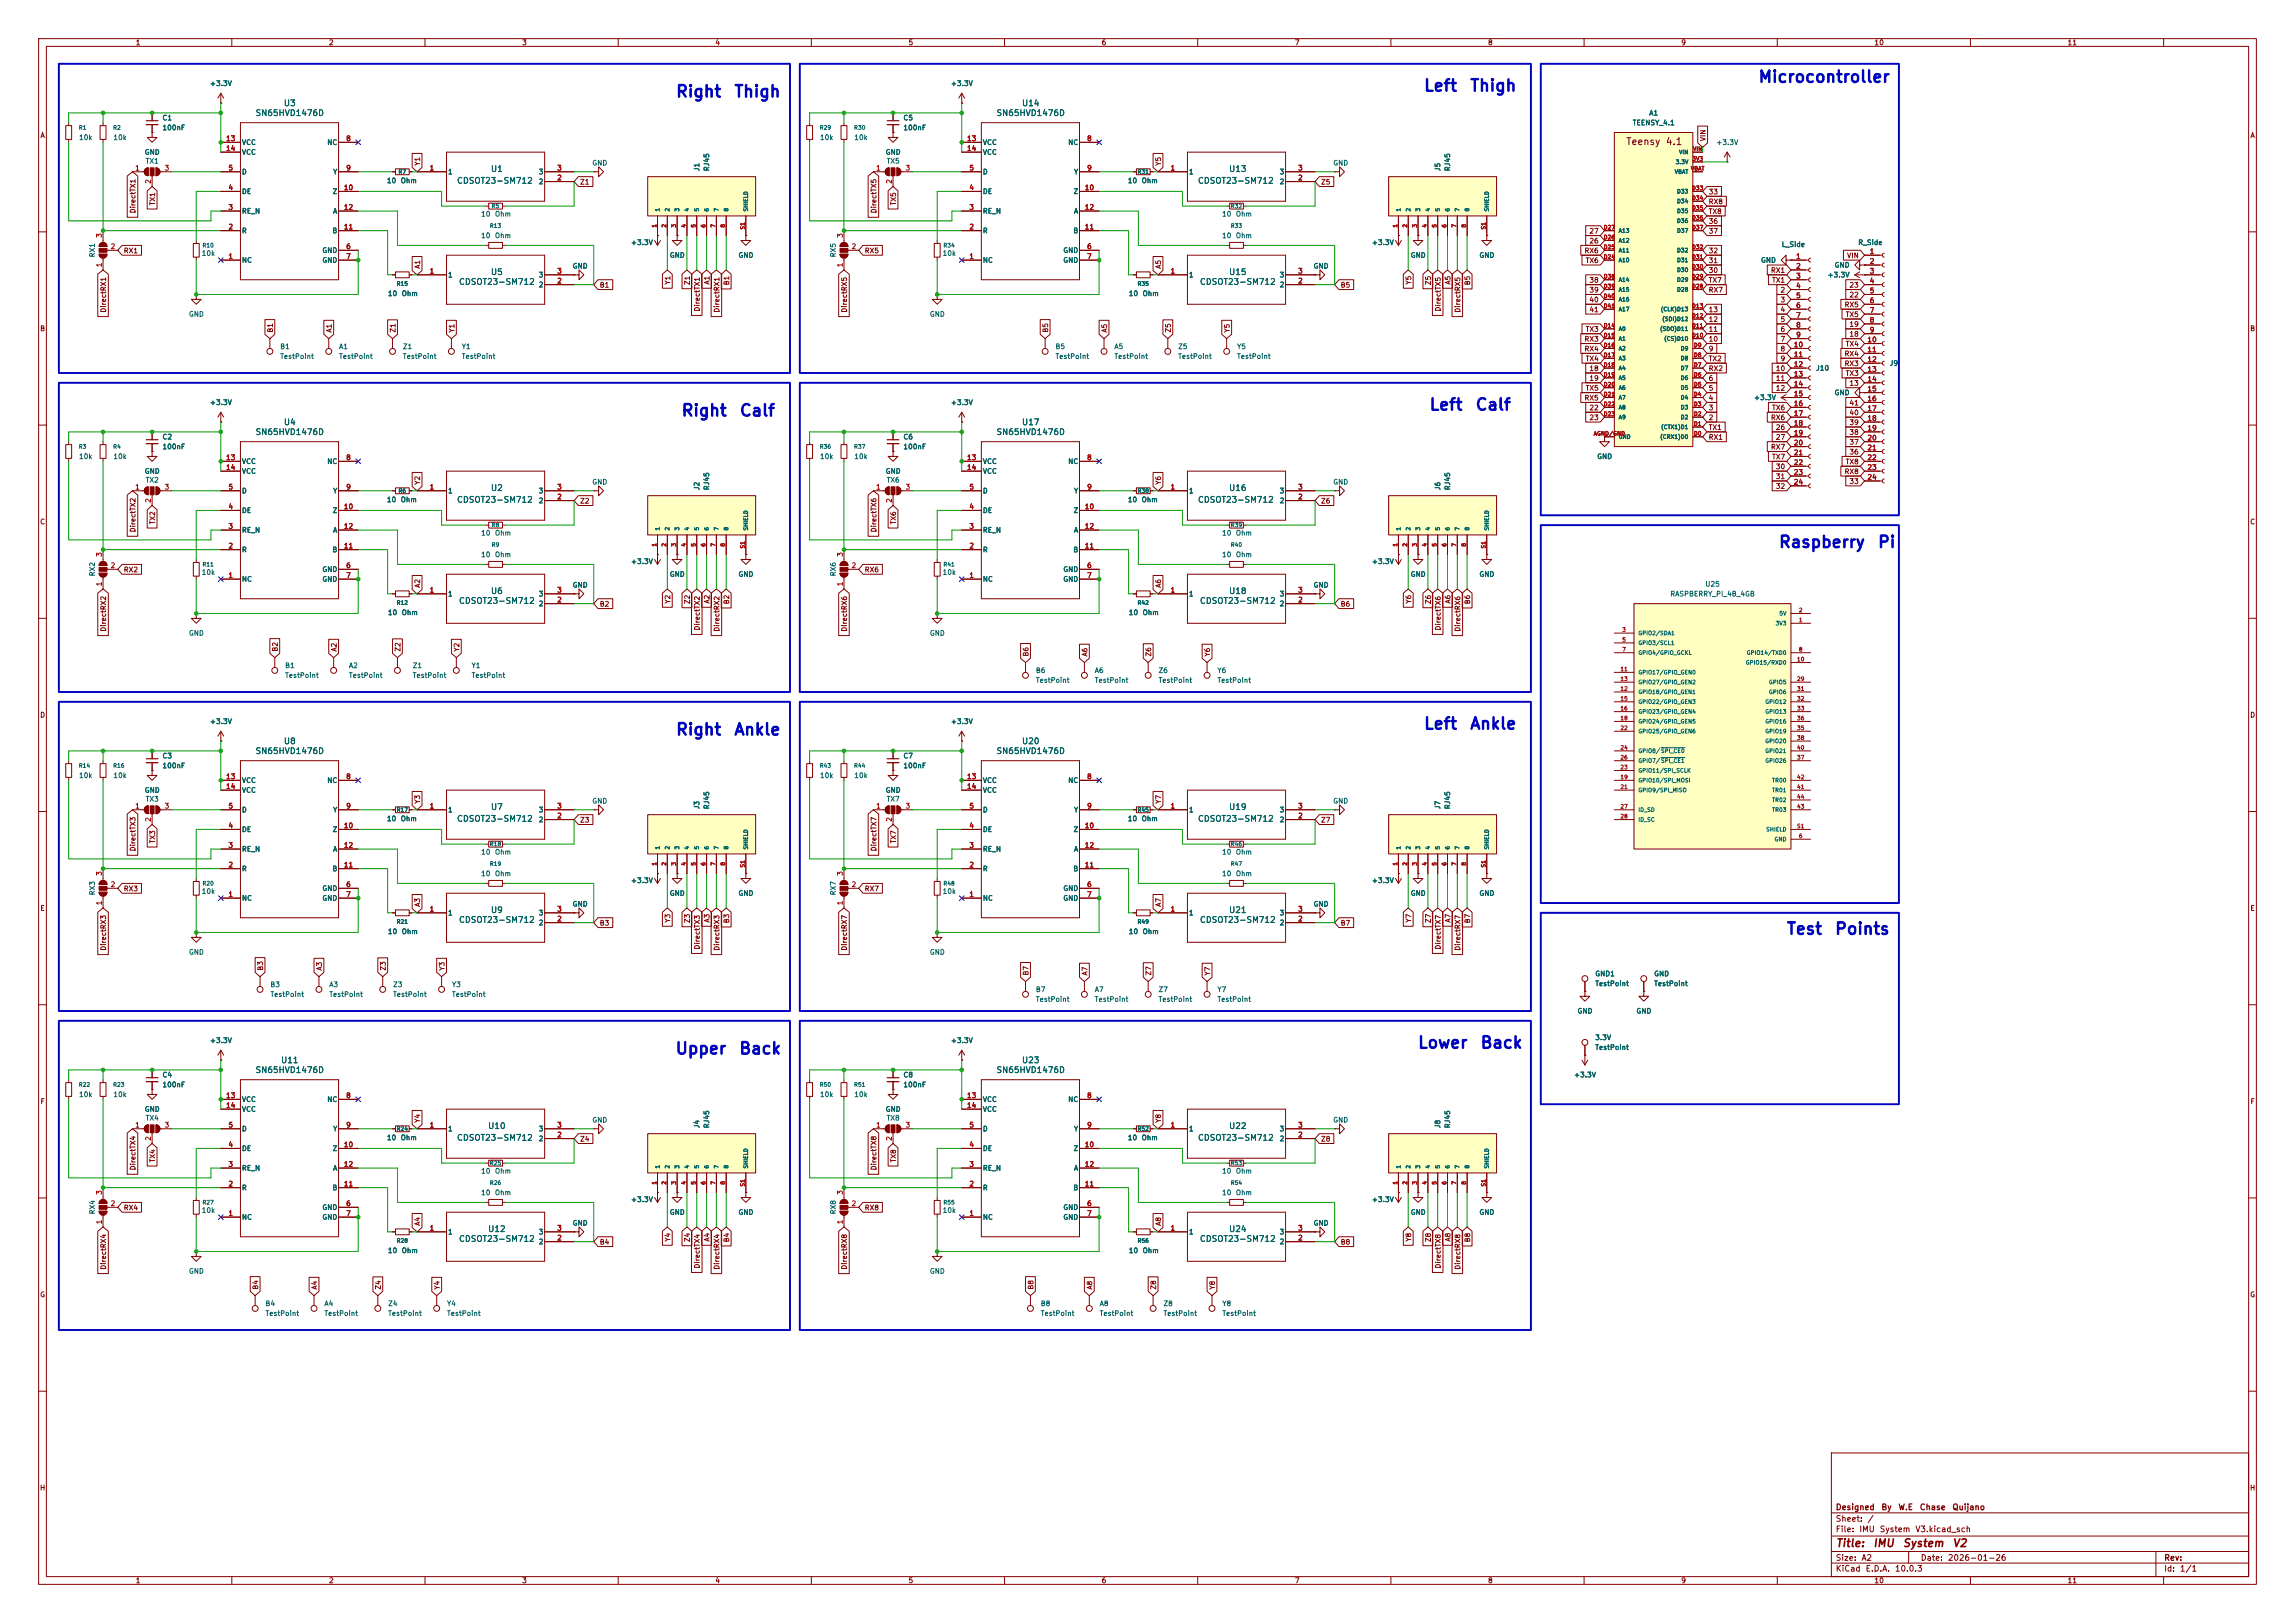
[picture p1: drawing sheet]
<svg xmlns="http://www.w3.org/2000/svg" width="594mm" height="420mm" viewBox="0 0 594 420" stroke-linecap="round" stroke-linejoin="round" font-family="sans-serif">
<defs><g id="words">
<g font-size="3" fill="#0000c2">
<text x="454.9" y="22.1">Microcontroller</text>
<text x="174.8" y="25.9">Right</text>
<text x="189.8" y="25.9">Thigh</text>
<text x="368.4" y="24.4">Left</text>
<text x="380.3" y="24.4">Thigh</text>
<text x="369.8" y="106.9">Left</text>
<text x="381.7" y="106.9">Calf</text>
<text x="176.2" y="108.5">Right</text>
<text x="191.2" y="108.5">Calf</text>
<text x="460.2" y="142.5">Raspberry</text>
<text x="485.8" y="142.5">Pi</text>
<text x="174.8" y="191">Right</text>
<text x="189.8" y="191">Ankle</text>
<text x="368.4" y="189.5">Left</text>
<text x="380.3" y="189.5">Ankle</text>
<text x="462.2" y="242.6">Test</text>
<text x="474.7" y="242.6">Points</text>
<text x="174.6" y="273.6">Upper</text>
<text x="191.1" y="273.6">Back</text>
<text x="366.8" y="272">Lower</text>
<text x="383" y="272">Back</text>
</g>
<g font-size="2" fill="#840000">
<text x="475" y="400.8">Title:</text>
<text x="484.7" y="400.8">IMU</text>
<text x="492.3" y="400.8">System</text>
<text x="505.2" y="400.8">V2</text>
</g>
<text font-size="1.8" fill="#840000" x="420.7" y="38">Teensy 4.1</text>
<g font-size="1.5" fill="#006464">
<text x="73.3" y="27.8">U3</text>
<text x="264.4" y="27.8">U14</text>
<text x="66" y="30.4">SN65HVD1476D</text>
<text x="257.8" y="30.4">SN65HVD1476D</text>
<text x="118.1" y="47.9">CDSOT23-SM712</text>
<text x="126.9" y="44.9">U1</text>
<text x="309.9" y="47.9">CDSOT23-SM712</text>
<text x="318" y="44.9">U13</text>
<text x="126.9" y="71.5">U5</text>
<text x="318" y="71.5">U15</text>
<text x="118.7" y="74.1">CDSOT23-SM712</text>
<text x="310.4" y="74.1">CDSOT23-SM712</text>
<text x="66" y="112.9">SN65HVD1476D</text>
<text x="73.3" y="110.4">U4</text>
<text x="257.8" y="112.9">SN65HVD1476D</text>
<text x="264.4" y="110.4">U17</text>
<text x="118.1" y="130.5">CDSOT23-SM712</text>
<text x="126.9" y="127.4">U2</text>
<text x="309.9" y="130.5">CDSOT23-SM712</text>
<text x="318" y="127.4">U16</text>
<text x="126.9" y="154.1">U6</text>
<text x="318" y="154.1">U18</text>
<text x="118.7" y="156.6">CDSOT23-SM712</text>
<text x="310.4" y="156.6">CDSOT23-SM712</text>
<text x="66" y="195.5">SN65HVD1476D</text>
<text x="73.3" y="192.9">U8</text>
<text x="257.8" y="195.5">SN65HVD1476D</text>
<text x="264.4" y="192.9">U20</text>
<text x="126.9" y="210">U7</text>
<text x="318" y="210">U19</text>
<text x="118.1" y="213">CDSOT23-SM712</text>
<text x="309.9" y="213">CDSOT23-SM712</text>
<text x="118.7" y="239.2">CDSOT23-SM712</text>
<text x="126.9" y="236.6">U9</text>
<text x="310.4" y="239.2">CDSOT23-SM712</text>
<text x="318" y="236.6">U21</text>
<text x="72.6" y="275.5">U11</text>
<text x="264.4" y="275.5">U23</text>
<text x="66" y="278">SN65HVD1476D</text>
<text x="257.8" y="278">SN65HVD1476D</text>
<text x="126.2" y="292.5">U10</text>
<text x="318" y="292.5">U22</text>
<text x="118.1" y="295.6">CDSOT23-SM712</text>
<text x="309.9" y="295.6">CDSOT23-SM712</text>
<text x="118.7" y="321.7">CDSOT23-SM712</text>
<text x="126.2" y="319.2">U12</text>
<text x="310.4" y="321.7">CDSOT23-SM712</text>
<text x="318" y="319.2">U24</text>
</g>
<g font-size="1.5" fill="#840000">
<text x="475" y="394.1">Sheet:</text>
<text x="475" y="391.1">Designed</text>
<text x="483.2" y="394.1">/</text>
<text x="486.8" y="391.1">By</text>
<text x="491.2" y="391.1">W.E</text>
<text x="496.7" y="391.1">Chase</text>
<text x="505.2" y="391.1">Quijano</text>
<text x="475" y="396.8">File:</text>
<text x="481.1" y="396.8">IMU</text>
<text x="486.4" y="396.8">System</text>
<text x="495.6" y="396.8">V3.kicad_sch</text>
<text x="475" y="407">KiCad</text>
<text x="475" y="404.2">Size:</text>
<text x="481.7" y="404.2">A2</text>
<text x="482.7" y="407">E.D.A.</text>
<text x="490.3" y="407">10.0.3</text>
<text x="497" y="404.2">Date:</text>
<text x="504" y="404.2">2026-01-26</text>
<text x="560" y="404.2">Rev:</text>
<text x="560" y="407">Id:</text>
<text x="564.1" y="407">1/1</text>
</g>
<g font-size="1.3" fill="#840000">
<text x="35" y="12">1</text>
<text x="85" y="12">2</text>
<text x="135" y="12">3</text>
<text x="185" y="12">4</text>
<text x="235" y="12">5</text>
<text x="285" y="12">6</text>
<text x="335" y="12">7</text>
<text x="385" y="12">8</text>
<text x="435" y="12">9</text>
<text x="485" y="12">10</text>
<text x="535" y="12">11</text>
<text x="10.3" y="36">A</text>
<text x="582.3" y="36">A</text>
<text x="441.8" y="36.7" transform="rotate(-90 441.8 36.7)">VIN</text>
<text x="109" y="43" transform="rotate(-90 109 43)">Y1</text>
<text x="300.8" y="43" transform="rotate(-90 300.8 43)">Y5</text>
<text x="40.4" y="53.3" transform="rotate(-90 40.4 53.3)">TX1</text>
<text x="150" y="48.1">Z1</text>
<text x="232.2" y="53.3" transform="rotate(-90 232.2 53.3)">TX5</text>
<text x="341.8" y="48.1">Z5</text>
<text x="442.1" y="53.1">RX8</text>
<text x="442.1" y="50.6">33</text>
<text x="35.4" y="55.3" transform="rotate(-90 35.4 55.3)">DirectTX1</text>
<text x="227.1" y="55.3" transform="rotate(-90 227.1 55.3)">DirectTX5</text>
<text x="442.1" y="58.2">36</text>
<text x="442.1" y="55.7">TX8</text>
<text x="31.9" y="65.8">RX1</text>
<text x="223.7" y="65.8">RX5</text>
<text x="410" y="65.8">RX6</text>
<text x="411.2" y="60.8">27</text>
<text x="411.2" y="63.3">26</text>
<text x="442.1" y="60.8">37</text>
<text x="442.1" y="65.8">32</text>
<text x="109" y="69.7" transform="rotate(-90 109 69.7)">A1</text>
<text x="300.8" y="69.7" transform="rotate(-90 300.8 69.7)">A5</text>
<text x="410.3" y="68.4">TX6</text>
<text x="442.1" y="68.4">31</text>
<text x="442.1" y="70.9">30</text>
<text x="458.2" y="70.9">RX1</text>
<text x="477.9" y="67.1">VIN</text>
<text x="155.1" y="74.7">B1</text>
<text x="173.8" y="73.8" transform="rotate(-90 173.8 73.8)">Y1</text>
<text x="178.9" y="73.9" transform="rotate(-90 178.9 73.9)">Z1</text>
<text x="183.9" y="73.8" transform="rotate(-90 183.9 73.8)">A1</text>
<text x="189" y="74" transform="rotate(-90 189 74)">B1</text>
<text x="346.9" y="74.7">B5</text>
<text x="365.6" y="73.8" transform="rotate(-90 365.6 73.8)">Y5</text>
<text x="370.6" y="73.9" transform="rotate(-90 370.6 73.9)">Z5</text>
<text x="375.7" y="73.8" transform="rotate(-90 375.7 73.8)">A5</text>
<text x="380.8" y="74" transform="rotate(-90 380.8 74)">B5</text>
<text x="411.2" y="73.5">38</text>
<text x="411.2" y="76">39</text>
<text x="442.1" y="76">RX7</text>
<text x="442.1" y="73.5">TX7</text>
<text x="458.5" y="73.5">TX1</text>
<text x="460.7" y="76">2</text>
<text x="478.5" y="77.3">22</text>
<text x="478.5" y="74.7">23</text>
<text x="27.7" y="81" transform="rotate(-90 27.7 81)">DirectRX1</text>
<text x="181.4" y="80.7" transform="rotate(-90 181.4 80.7)">DirectTX1</text>
<text x="186.5" y="81" transform="rotate(-90 186.5 81)">DirectRX1</text>
<text x="219.5" y="81" transform="rotate(-90 219.5 81)">DirectRX5</text>
<text x="373.2" y="80.7" transform="rotate(-90 373.2 80.7)">DirectTX5</text>
<text x="378.3" y="81" transform="rotate(-90 378.3 81)">DirectRX5</text>
<text x="411.2" y="81.1">41</text>
<text x="411.2" y="78.5">40</text>
<text x="442.1" y="83.6">12</text>
<text x="442.1" y="81.1">13</text>
<text x="460.7" y="78.5">3</text>
<text x="460.7" y="83.6">5</text>
<text x="460.7" y="81.1">4</text>
<text x="477.3" y="79.8">RX5</text>
<text x="477.6" y="82.3">TX5</text>
<text x="10.3" y="86">B</text>
<text x="70.9" y="86.2" transform="rotate(-90 70.9 86.2)">B1</text>
<text x="86.2" y="86.2" transform="rotate(-90 86.2 86.2)">A1</text>
<text x="102.7" y="86.2" transform="rotate(-90 102.7 86.2)">Z1</text>
<text x="117.9" y="86.2" transform="rotate(-90 117.9 86.2)">Y1</text>
<text x="271.6" y="86.2" transform="rotate(-90 271.6 86.2)">B5</text>
<text x="286.8" y="86.2" transform="rotate(-90 286.8 86.2)">A5</text>
<text x="303.3" y="86.2" transform="rotate(-90 303.3 86.2)">Z5</text>
<text x="318.6" y="86.2" transform="rotate(-90 318.6 86.2)">Y5</text>
<text x="410" y="88.7">RX3</text>
<text x="410.3" y="86.2">TX3</text>
<text x="442.1" y="86.2">11</text>
<text x="442.1" y="88.7">10</text>
<text x="460.7" y="86.2">6</text>
<text x="460.7" y="88.7">7</text>
<text x="477.6" y="90">TX4</text>
<text x="478.5" y="87.4">18</text>
<text x="478.5" y="84.9">19</text>
<text x="582.3" y="86">B</text>
<text x="410" y="91.2">RX4</text>
<text x="410.3" y="93.8">TX4</text>
<text x="442.1" y="93.8">TX2</text>
<text x="442.1" y="91.2">9</text>
<text x="460.7" y="91.2">8</text>
<text x="460.7" y="93.8">9</text>
<text x="477.3" y="95">RX3</text>
<text x="477.3" y="92.5">RX4</text>
<text x="410.3" y="101.4">TX5</text>
<text x="411.2" y="96.3">18</text>
<text x="411.2" y="98.9">19</text>
<text x="442.1" y="96.3">RX2</text>
<text x="442.1" y="98.9">6</text>
<text x="442.1" y="101.4">5</text>
<text x="459.5" y="98.9">11</text>
<text x="459.5" y="101.4">12</text>
<text x="459.5" y="96.3">10</text>
<text x="477.6" y="97.6">TX3</text>
<text x="478.5" y="100.1">13</text>
<text x="410" y="103.9">RX5</text>
<text x="411.2" y="106.5">22</text>
<text x="442.1" y="106.5">3</text>
<text x="442.1" y="103.9">4</text>
<text x="458.5" y="106.5">TX6</text>
<text x="478.5" y="107.7">40</text>
<text x="478.5" y="105.2">41</text>
<text x="411.2" y="109">23</text>
<text x="442.1" y="111.6">TX1</text>
<text x="442.1" y="109">2</text>
<text x="458.2" y="109">RX6</text>
<text x="459.5" y="111.6">26</text>
<text x="478.5" y="112.8">38</text>
<text x="478.5" y="110.3">39</text>
<text x="442.1" y="114.1">RX1</text>
<text x="458.2" y="116.6">RX7</text>
<text x="458.5" y="119.2">TX7</text>
<text x="459.5" y="114.1">27</text>
<text x="478.5" y="115.4">37</text>
<text x="478.5" y="117.9">36</text>
<text x="109" y="125.6" transform="rotate(-90 109 125.6)">Y2</text>
<text x="300.8" y="125.6" transform="rotate(-90 300.8 125.6)">Y6</text>
<text x="459.5" y="121.7">30</text>
<text x="459.5" y="124.3">31</text>
<text x="477.3" y="123">RX8</text>
<text x="477.6" y="120.4">TX8</text>
<text x="478.5" y="125.5">33</text>
<text x="150" y="130.6">Z2</text>
<text x="341.8" y="130.6">Z6</text>
<text x="459.5" y="126.8">32</text>
<text x="10.3" y="136">C</text>
<text x="35.4" y="137.9" transform="rotate(-90 35.4 137.9)">DirectTX2</text>
<text x="40.4" y="135.8" transform="rotate(-90 40.4 135.8)">TX2</text>
<text x="227.1" y="137.9" transform="rotate(-90 227.1 137.9)">DirectTX6</text>
<text x="232.2" y="135.8" transform="rotate(-90 232.2 135.8)">TX6</text>
<text x="582.3" y="136">C</text>
<text x="31.9" y="148.4">RX2</text>
<text x="223.7" y="148.4">RX6</text>
<text x="109" y="152.2" transform="rotate(-90 109 152.2)">A2</text>
<text x="300.8" y="152.2" transform="rotate(-90 300.8 152.2)">A6</text>
<text x="155.1" y="157.3">B2</text>
<text x="173.8" y="156.3" transform="rotate(-90 173.8 156.3)">Y2</text>
<text x="178.9" y="156.5" transform="rotate(-90 178.9 156.5)">Z2</text>
<text x="183.9" y="156.3" transform="rotate(-90 183.9 156.3)">A2</text>
<text x="189" y="156.5" transform="rotate(-90 189 156.5)">B2</text>
<text x="346.9" y="157.3">B6</text>
<text x="365.6" y="156.3" transform="rotate(-90 365.6 156.3)">Y6</text>
<text x="370.6" y="156.5" transform="rotate(-90 370.6 156.5)">Z6</text>
<text x="375.7" y="156.3" transform="rotate(-90 375.7 156.3)">A6</text>
<text x="380.8" y="156.5" transform="rotate(-90 380.8 156.5)">B6</text>
<text x="27.7" y="163.6" transform="rotate(-90 27.7 163.6)">DirectRX2</text>
<text x="181.4" y="163.3" transform="rotate(-90 181.4 163.3)">DirectTX2</text>
<text x="186.5" y="163.6" transform="rotate(-90 186.5 163.6)">DirectRX2</text>
<text x="219.5" y="163.6" transform="rotate(-90 219.5 163.6)">DirectRX6</text>
<text x="373.2" y="163.3" transform="rotate(-90 373.2 163.3)">DirectTX6</text>
<text x="378.3" y="163.6" transform="rotate(-90 378.3 163.6)">DirectRX6</text>
<text x="72.2" y="168.8" transform="rotate(-90 72.2 168.8)">B2</text>
<text x="87.4" y="168.8" transform="rotate(-90 87.4 168.8)">A2</text>
<text x="103.9" y="168.8" transform="rotate(-90 103.9 168.8)">Z2</text>
<text x="119.2" y="168.8" transform="rotate(-90 119.2 168.8)">Y2</text>
<text x="266.5" y="170" transform="rotate(-90 266.5 170)">B6</text>
<text x="281.7" y="170" transform="rotate(-90 281.7 170)">A6</text>
<text x="298.2" y="170" transform="rotate(-90 298.2 170)">Z6</text>
<text x="313.5" y="170" transform="rotate(-90 313.5 170)">Y6</text>
<text x="10.3" y="186">D</text>
<text x="582.3" y="186">D</text>
<text x="109" y="208.1" transform="rotate(-90 109 208.1)">Y3</text>
<text x="300.8" y="208.1" transform="rotate(-90 300.8 208.1)">Y7</text>
<text x="150" y="213.2">Z3</text>
<text x="341.8" y="213.2">Z7</text>
<text x="35.4" y="220.4" transform="rotate(-90 35.4 220.4)">DirectTX3</text>
<text x="40.4" y="218.4" transform="rotate(-90 40.4 218.4)">TX3</text>
<text x="227.1" y="220.4" transform="rotate(-90 227.1 220.4)">DirectTX7</text>
<text x="232.2" y="218.4" transform="rotate(-90 232.2 218.4)">TX7</text>
<text x="31.9" y="230.9">RX3</text>
<text x="223.7" y="230.9">RX7</text>
<text x="10.3" y="236">E</text>
<text x="109" y="234.8" transform="rotate(-90 109 234.8)">A3</text>
<text x="155.1" y="239.8">B3</text>
<text x="173.8" y="238.9" transform="rotate(-90 173.8 238.9)">Y3</text>
<text x="178.9" y="239" transform="rotate(-90 178.9 239)">Z3</text>
<text x="183.9" y="238.9" transform="rotate(-90 183.9 238.9)">A3</text>
<text x="189" y="239.1" transform="rotate(-90 189 239.1)">B3</text>
<text x="300.8" y="234.8" transform="rotate(-90 300.8 234.8)">A7</text>
<text x="346.9" y="239.8">B7</text>
<text x="365.6" y="238.9" transform="rotate(-90 365.6 238.9)">Y7</text>
<text x="370.6" y="239" transform="rotate(-90 370.6 239)">Z7</text>
<text x="375.7" y="238.9" transform="rotate(-90 375.7 238.9)">A7</text>
<text x="380.8" y="239.1" transform="rotate(-90 380.8 239.1)">B7</text>
<text x="582.3" y="236">E</text>
<text x="181.4" y="245.8" transform="rotate(-90 181.4 245.8)">DirectTX3</text>
<text x="373.2" y="245.8" transform="rotate(-90 373.2 245.8)">DirectTX7</text>
<text x="27.7" y="246.1" transform="rotate(-90 27.7 246.1)">DirectRX3</text>
<text x="68.4" y="251.3" transform="rotate(-90 68.4 251.3)">B3</text>
<text x="83.6" y="251.3" transform="rotate(-90 83.6 251.3)">A3</text>
<text x="100.1" y="251.3" transform="rotate(-90 100.1 251.3)">Z3</text>
<text x="115.4" y="251.3" transform="rotate(-90 115.4 251.3)">Y3</text>
<text x="186.5" y="246.1" transform="rotate(-90 186.5 246.1)">DirectRX3</text>
<text x="219.5" y="246.1" transform="rotate(-90 219.5 246.1)">DirectRX7</text>
<text x="378.3" y="246.1" transform="rotate(-90 378.3 246.1)">DirectRX7</text>
<text x="266.5" y="252.6" transform="rotate(-90 266.5 252.6)">B7</text>
<text x="281.7" y="252.6" transform="rotate(-90 281.7 252.6)">A7</text>
<text x="298.2" y="252.6" transform="rotate(-90 298.2 252.6)">Z7</text>
<text x="313.5" y="252.6" transform="rotate(-90 313.5 252.6)">Y7</text>
<text x="10.3" y="286">F</text>
<text x="582.3" y="286">F</text>
<text x="109" y="290.7" transform="rotate(-90 109 290.7)">Y4</text>
<text x="300.8" y="290.7" transform="rotate(-90 300.8 290.7)">Y8</text>
<text x="150" y="295.7">Z4</text>
<text x="341.8" y="295.7">Z8</text>
<text x="35.4" y="303" transform="rotate(-90 35.4 303)">DirectTX4</text>
<text x="40.4" y="300.9" transform="rotate(-90 40.4 300.9)">TX4</text>
<text x="227.1" y="303" transform="rotate(-90 227.1 303)">DirectTX8</text>
<text x="232.2" y="300.9" transform="rotate(-90 232.2 300.9)">TX8</text>
<text x="31.9" y="313.5">RX4</text>
<text x="109" y="317.3" transform="rotate(-90 109 317.3)">A4</text>
<text x="223.7" y="313.5">RX8</text>
<text x="300.8" y="317.3" transform="rotate(-90 300.8 317.3)">A8</text>
<text x="155.1" y="322.4">B4</text>
<text x="173.8" y="321.4" transform="rotate(-90 173.8 321.4)">Y4</text>
<text x="178.9" y="321.6" transform="rotate(-90 178.9 321.6)">Z4</text>
<text x="183.9" y="321.4" transform="rotate(-90 183.9 321.4)">A4</text>
<text x="189" y="321.6" transform="rotate(-90 189 321.6)">B4</text>
<text x="346.9" y="322.4">B8</text>
<text x="365.6" y="321.4" transform="rotate(-90 365.6 321.4)">Y8</text>
<text x="370.6" y="321.6" transform="rotate(-90 370.6 321.6)">Z8</text>
<text x="375.7" y="321.4" transform="rotate(-90 375.7 321.4)">A8</text>
<text x="380.8" y="321.6" transform="rotate(-90 380.8 321.6)">B8</text>
<text x="27.7" y="328.7" transform="rotate(-90 27.7 328.7)">DirectRX4</text>
<text x="181.4" y="328.4" transform="rotate(-90 181.4 328.4)">DirectTX4</text>
<text x="186.5" y="328.7" transform="rotate(-90 186.5 328.7)">DirectRX4</text>
<text x="219.5" y="328.7" transform="rotate(-90 219.5 328.7)">DirectRX8</text>
<text x="373.2" y="328.4" transform="rotate(-90 373.2 328.4)">DirectTX8</text>
<text x="378.3" y="328.7" transform="rotate(-90 378.3 328.7)">DirectRX8</text>
<text x="10.3" y="336">G</text>
<text x="67.1" y="333.9" transform="rotate(-90 67.1 333.9)">B4</text>
<text x="82.3" y="333.9" transform="rotate(-90 82.3 333.9)">A4</text>
<text x="98.9" y="333.9" transform="rotate(-90 98.9 333.9)">Z4</text>
<text x="114.1" y="333.9" transform="rotate(-90 114.1 333.9)">Y4</text>
<text x="267.8" y="333.9" transform="rotate(-90 267.8 333.9)">B8</text>
<text x="283" y="333.9" transform="rotate(-90 283 333.9)">A8</text>
<text x="299.5" y="333.9" transform="rotate(-90 299.5 333.9)">Z8</text>
<text x="314.8" y="333.9" transform="rotate(-90 314.8 333.9)">Y8</text>
<text x="582.3" y="336">G</text>
<text x="10.2" y="386">H</text>
<text x="582.2" y="386">H</text>
<text x="35" y="410">1</text>
<text x="85" y="410">2</text>
<text x="135" y="410">3</text>
<text x="185" y="410">4</text>
<text x="235" y="410">5</text>
<text x="285" y="410">6</text>
<text x="335" y="410">7</text>
<text x="385" y="410">8</text>
<text x="435" y="410">9</text>
<text x="485" y="410">10</text>
<text x="535" y="410">11</text>
</g>
<g font-size="1.3" fill="#006464">
<text x="54.2" y="22.6">+3.3V</text>
<text x="246" y="22.6">+3.3V</text>
<text x="41.9" y="31.5">C1</text>
<text x="41.9" y="34">100nF</text>
<text x="233.7" y="31.5">C5</text>
<text x="233.7" y="34">100nF</text>
<text x="422.4" y="32.7">TEENSY_4.1</text>
<text x="426.7" y="30.2">A1</text>
<text x="20.3" y="36.5">10k</text>
<text x="29.2" y="36.5">10k</text>
<text x="37.3" y="40.3">GND</text>
<text x="62.5" y="37.8">VCC</text>
<text x="62.5" y="40.3">VCC</text>
<text x="84.6" y="37.8">NC</text>
<text x="212.1" y="36.5">10k</text>
<text x="221" y="36.5">10k</text>
<text x="229.1" y="40.3">GND</text>
<text x="254.3" y="37.8">VCC</text>
<text x="254.3" y="40.3">VCC</text>
<text x="276.3" y="37.8">NC</text>
<text x="444.1" y="37.8">+3.3V</text>
<text x="37.6" y="42.6">TX1</text>
<text x="62.5" y="45.4">D</text>
<text x="86.1" y="45.4">Y</text>
<text x="100" y="47.7">10</text>
<text x="103.6" y="47.7">Ohm</text>
<text x="115.8" y="45.4">1</text>
<text x="139.3" y="48">2</text>
<text x="139.3" y="45.4">3</text>
<text x="153.2" y="43.1">GND</text>
<text x="181.3" y="44.4" transform="rotate(-90 181.3 44.4)">J1</text>
<text x="183.9" y="44.4" transform="rotate(-90 183.9 44.4)">RJ45</text>
<text x="229.3" y="42.6">TX5</text>
<text x="254.3" y="45.4">D</text>
<text x="277.9" y="45.4">Y</text>
<text x="291.8" y="47.7">10</text>
<text x="295.4" y="47.7">Ohm</text>
<text x="307.6" y="45.4">1</text>
<text x="331.1" y="48">2</text>
<text x="331.1" y="45.4">3</text>
<text x="344.9" y="43.1">GND</text>
<text x="373.1" y="44.4" transform="rotate(-90 373.1 44.4)">J5</text>
<text x="375.6" y="44.4" transform="rotate(-90 375.6 44.4)">RJ45</text>
<text x="62.5" y="50.5">DE</text>
<text x="86" y="50.5">Z</text>
<text x="254.3" y="50.5">DE</text>
<text x="277.7" y="50.5">Z</text>
<text x="62.5" y="55.6">RE_N</text>
<text x="86.1" y="55.6">A</text>
<text x="124.4" y="56.3">10</text>
<text x="128" y="56.3">Ohm</text>
<text x="254.3" y="55.6">RE_N</text>
<text x="277.9" y="55.6">A</text>
<text x="316.2" y="56.3">10</text>
<text x="319.7" y="56.3">Ohm</text>
<text x="62.5" y="60.7">R</text>
<text x="83.3" y="65.7">GND</text>
<text x="85.9" y="60.7">B</text>
<text x="124.4" y="61.9">10</text>
<text x="128" y="61.9">Ohm</text>
<text x="163.2" y="63.7">+3.3V</text>
<text x="254.3" y="60.7">R</text>
<text x="275.1" y="65.7">GND</text>
<text x="277.7" y="60.7">B</text>
<text x="316.2" y="61.9">10</text>
<text x="319.7" y="61.9">Ohm</text>
<text x="354.9" y="63.7">+3.3V</text>
<text x="461" y="64.2">L_Side</text>
<text x="480.8" y="63.7">R_Side</text>
<text x="24.8" y="66.7" transform="rotate(-90 24.8 66.7)">RX1</text>
<text x="52.1" y="66.5">10k</text>
<text x="62.5" y="68.3">NC</text>
<text x="83.3" y="68.3">GND</text>
<text x="148.1" y="69.8">GND</text>
<text x="173.2" y="67">GND</text>
<text x="191" y="67">GND</text>
<text x="216.6" y="66.7" transform="rotate(-90 216.6 66.7)">RX5</text>
<text x="243.8" y="66.5">10k</text>
<text x="254.3" y="68.3">NC</text>
<text x="275.1" y="68.3">GND</text>
<text x="339.9" y="69.8">GND</text>
<text x="365" y="67">GND</text>
<text x="382.8" y="67">GND</text>
<text x="455.7" y="68.3">GND</text>
<text x="474.7" y="69.6">GND</text>
<text x="100.3" y="76.9">10</text>
<text x="103.8" y="76.9">Ohm</text>
<text x="115.8" y="72.1">1</text>
<text x="139.3" y="74.6">2</text>
<text x="139.3" y="72.1">3</text>
<text x="292" y="76.9">10</text>
<text x="295.6" y="76.9">Ohm</text>
<text x="307.6" y="72.1">1</text>
<text x="331.1" y="74.6">2</text>
<text x="331.1" y="72.1">3</text>
<text x="472.9" y="72.1">+3.3V</text>
<text x="48.8" y="82.3">GND</text>
<text x="240.5" y="82.3">GND</text>
<text x="72.4" y="90.6">B1</text>
<text x="72.4" y="93.2">TestPoint</text>
<text x="87.6" y="90.6">A1</text>
<text x="87.6" y="93.2">TestPoint</text>
<text x="104.1" y="93.2">TestPoint</text>
<text x="104.1" y="90.6">Z1</text>
<text x="119.4" y="90.6">Y1</text>
<text x="119.4" y="93.2">TestPoint</text>
<text x="273.1" y="90.6">B5</text>
<text x="273.1" y="93.2">TestPoint</text>
<text x="288.3" y="90.6">A5</text>
<text x="288.3" y="93.2">TestPoint</text>
<text x="304.8" y="93.2">TestPoint</text>
<text x="304.8" y="90.6">Z5</text>
<text x="320" y="90.6">Y5</text>
<text x="320" y="93.2">TestPoint</text>
<text x="489" y="95">J9</text>
<text x="469.9" y="96.2">J10</text>
<text x="54.2" y="105.1">+3.3V</text>
<text x="246" y="105.1">+3.3V</text>
<text x="453.8" y="103.8">+3.3V</text>
<text x="474.7" y="102.6">GND</text>
<text x="20.3" y="119.1">10k</text>
<text x="29.2" y="119.1">10k</text>
<text x="41.9" y="114">C2</text>
<text x="41.9" y="116.5">100nF</text>
<text x="212.1" y="119.1">10k</text>
<text x="221" y="119.1">10k</text>
<text x="233.7" y="114">C6</text>
<text x="233.7" y="116.5">100nF</text>
<text x="413.3" y="119.1">GND</text>
<text x="37.3" y="122.9">GND</text>
<text x="37.6" y="125.2">TX2</text>
<text x="62.5" y="120.4">VCC</text>
<text x="62.5" y="122.9">VCC</text>
<text x="84.6" y="120.4">NC</text>
<text x="153.2" y="125.7">GND</text>
<text x="229.1" y="122.9">GND</text>
<text x="229.3" y="125.2">TX6</text>
<text x="254.3" y="120.4">VCC</text>
<text x="254.3" y="122.9">VCC</text>
<text x="276.3" y="120.4">NC</text>
<text x="344.9" y="125.7">GND</text>
<text x="62.5" y="128">D</text>
<text x="86.1" y="128">Y</text>
<text x="100" y="130.3">10</text>
<text x="103.6" y="130.3">Ohm</text>
<text x="115.8" y="128">1</text>
<text x="139.3" y="130.5">2</text>
<text x="139.3" y="128">3</text>
<text x="181.3" y="127" transform="rotate(-90 181.3 127)">J2</text>
<text x="183.9" y="127" transform="rotate(-90 183.9 127)">RJ45</text>
<text x="254.3" y="128">D</text>
<text x="277.9" y="128">Y</text>
<text x="291.8" y="130.3">10</text>
<text x="295.4" y="130.3">Ohm</text>
<text x="307.6" y="128">1</text>
<text x="331.1" y="130.5">2</text>
<text x="331.1" y="128">3</text>
<text x="373.1" y="127" transform="rotate(-90 373.1 127)">J6</text>
<text x="375.6" y="127" transform="rotate(-90 375.6 127)">RJ45</text>
<text x="62.5" y="133.1">DE</text>
<text x="86" y="133.1">Z</text>
<text x="254.3" y="133.1">DE</text>
<text x="277.7" y="133.1">Z</text>
<text x="62.5" y="143.2">R</text>
<text x="62.5" y="138.1">RE_N</text>
<text x="85.9" y="143.2">B</text>
<text x="86.1" y="138.1">A</text>
<text x="124.4" y="138.9">10</text>
<text x="128" y="138.9">Ohm</text>
<text x="254.3" y="143.2">R</text>
<text x="254.3" y="138.1">RE_N</text>
<text x="277.7" y="143.2">B</text>
<text x="277.9" y="138.1">A</text>
<text x="316.2" y="138.9">10</text>
<text x="319.7" y="138.9">Ohm</text>
<text x="24.8" y="149.3" transform="rotate(-90 24.8 149.3)">RX2</text>
<text x="52.1" y="149.1">10k</text>
<text x="83.3" y="148.3">GND</text>
<text x="124.4" y="144.5">10</text>
<text x="128" y="144.5">Ohm</text>
<text x="163.2" y="146.3">+3.3V</text>
<text x="173.2" y="149.6">GND</text>
<text x="191" y="149.6">GND</text>
<text x="216.6" y="149.3" transform="rotate(-90 216.6 149.3)">RX6</text>
<text x="243.8" y="149.1">10k</text>
<text x="275.1" y="148.3">GND</text>
<text x="316.2" y="144.5">10</text>
<text x="319.7" y="144.5">Ohm</text>
<text x="354.9" y="146.3">+3.3V</text>
<text x="365" y="149.6">GND</text>
<text x="382.8" y="149.6">GND</text>
<text x="62.5" y="150.8">NC</text>
<text x="83.3" y="150.8">GND</text>
<text x="115.8" y="154.6">1</text>
<text x="139.3" y="154.6">3</text>
<text x="148.1" y="152.4">GND</text>
<text x="254.3" y="150.8">NC</text>
<text x="275.1" y="150.8">GND</text>
<text x="307.6" y="154.6">1</text>
<text x="331.1" y="154.6">3</text>
<text x="339.9" y="152.4">GND</text>
<text x="432.2" y="154.6">RASPBERRY_PI_4B_4GB</text>
<text x="441.3" y="152.1">U25</text>
<text x="100.3" y="159.5">10</text>
<text x="103.8" y="159.5">Ohm</text>
<text x="139.3" y="157.2">2</text>
<text x="292" y="159.5">10</text>
<text x="295.6" y="159.5">Ohm</text>
<text x="331.1" y="157.2">2</text>
<text x="48.8" y="164.8">GND</text>
<text x="240.5" y="164.8">GND</text>
<text x="73.7" y="173.2">B1</text>
<text x="90.2" y="173.2">A2</text>
<text x="106.7" y="173.2">Z1</text>
<text x="121.9" y="173.2">Y1</text>
<text x="73.7" y="175.7">TestPoint</text>
<text x="90.2" y="175.7">TestPoint</text>
<text x="106.7" y="175.7">TestPoint</text>
<text x="121.9" y="175.7">TestPoint</text>
<text x="268" y="174.5">B6</text>
<text x="268" y="177">TestPoint</text>
<text x="283.2" y="174.5">A6</text>
<text x="283.2" y="177">TestPoint</text>
<text x="299.7" y="177">TestPoint</text>
<text x="299.7" y="174.5">Z6</text>
<text x="315" y="174.5">Y6</text>
<text x="315" y="177">TestPoint</text>
<text x="54.2" y="187.7">+3.3V</text>
<text x="246" y="187.7">+3.3V</text>
<text x="41.9" y="196.6">C3</text>
<text x="233.7" y="196.6">C7</text>
<text x="20.3" y="201.6">10k</text>
<text x="29.2" y="201.6">10k</text>
<text x="41.9" y="199.1">100nF</text>
<text x="62.5" y="202.9">VCC</text>
<text x="84.6" y="202.9">NC</text>
<text x="212.1" y="201.6">10k</text>
<text x="221" y="201.6">10k</text>
<text x="233.7" y="199.1">100nF</text>
<text x="254.3" y="202.9">VCC</text>
<text x="276.3" y="202.9">NC</text>
<text x="37.3" y="205.4">GND</text>
<text x="37.6" y="207.7">TX3</text>
<text x="62.5" y="205.4">VCC</text>
<text x="153.2" y="208.2">GND</text>
<text x="181.3" y="209.5" transform="rotate(-90 181.3 209.5)">J3</text>
<text x="183.9" y="209.5" transform="rotate(-90 183.9 209.5)">RJ45</text>
<text x="229.1" y="205.4">GND</text>
<text x="229.3" y="207.7">TX7</text>
<text x="254.3" y="205.4">VCC</text>
<text x="344.9" y="208.2">GND</text>
<text x="373.1" y="209.5" transform="rotate(-90 373.1 209.5)">J7</text>
<text x="375.6" y="209.5" transform="rotate(-90 375.6 209.5)">RJ45</text>
<text x="62.5" y="215.6">DE</text>
<text x="62.5" y="210.5">D</text>
<text x="86" y="215.6">Z</text>
<text x="86.1" y="210.5">Y</text>
<text x="100" y="212.8">10</text>
<text x="103.6" y="212.8">Ohm</text>
<text x="115.8" y="210.5">1</text>
<text x="139.3" y="213.1">2</text>
<text x="139.3" y="210.5">3</text>
<text x="254.3" y="215.6">DE</text>
<text x="254.3" y="210.5">D</text>
<text x="277.7" y="215.6">Z</text>
<text x="277.9" y="210.5">Y</text>
<text x="291.8" y="212.8">10</text>
<text x="295.4" y="212.8">Ohm</text>
<text x="307.6" y="210.5">1</text>
<text x="331.1" y="213.1">2</text>
<text x="331.1" y="210.5">3</text>
<text x="62.5" y="220.7">RE_N</text>
<text x="86.1" y="220.7">A</text>
<text x="124.4" y="221.4">10</text>
<text x="128" y="221.4">Ohm</text>
<text x="254.3" y="220.7">RE_N</text>
<text x="277.9" y="220.7">A</text>
<text x="316.2" y="221.4">10</text>
<text x="319.7" y="221.4">Ohm</text>
<text x="62.5" y="225.8">R</text>
<text x="85.9" y="225.8">B</text>
<text x="124.4" y="227">10</text>
<text x="128" y="227">Ohm</text>
<text x="254.3" y="225.8">R</text>
<text x="277.7" y="225.8">B</text>
<text x="316.2" y="227">10</text>
<text x="319.7" y="227">Ohm</text>
<text x="24.8" y="231.8" transform="rotate(-90 24.8 231.8)">RX3</text>
<text x="52.1" y="231.6">10k</text>
<text x="62.5" y="233.4">NC</text>
<text x="83.3" y="230.8">GND</text>
<text x="83.3" y="233.4">GND</text>
<text x="163.2" y="228.8">+3.3V</text>
<text x="173.2" y="232.1">GND</text>
<text x="191" y="232.1">GND</text>
<text x="216.6" y="231.8" transform="rotate(-90 216.6 231.8)">RX7</text>
<text x="243.8" y="231.6">10k</text>
<text x="254.3" y="233.4">NC</text>
<text x="275.1" y="230.8">GND</text>
<text x="275.1" y="233.4">GND</text>
<text x="354.9" y="228.8">+3.3V</text>
<text x="365" y="232.1">GND</text>
<text x="382.8" y="232.1">GND</text>
<text x="115.8" y="237.2">1</text>
<text x="139.3" y="239.7">2</text>
<text x="139.3" y="237.2">3</text>
<text x="148.1" y="234.9">GND</text>
<text x="307.6" y="237.2">1</text>
<text x="331.1" y="239.7">2</text>
<text x="331.1" y="237.2">3</text>
<text x="339.9" y="234.9">GND</text>
<text x="100.3" y="242">10</text>
<text x="103.8" y="242">Ohm</text>
<text x="292" y="242">10</text>
<text x="295.6" y="242">Ohm</text>
<text x="48.8" y="247.4">GND</text>
<text x="240.5" y="247.4">GND</text>
<text x="69.9" y="255.7">B3</text>
<text x="85.1" y="255.7">A3</text>
<text x="101.6" y="255.7">Z3</text>
<text x="116.8" y="255.7">Y3</text>
<text x="268" y="257">B7</text>
<text x="283.2" y="257">A7</text>
<text x="299.7" y="257">Z7</text>
<text x="315" y="257">Y7</text>
<text x="412.8" y="255.5">TestPoint</text>
<text x="412.8" y="252.9">GND1</text>
<text x="428" y="252.9">GND</text>
<text x="428" y="255.5">TestPoint</text>
<text x="69.9" y="258.3">TestPoint</text>
<text x="85.1" y="258.3">TestPoint</text>
<text x="101.6" y="258.3">TestPoint</text>
<text x="116.8" y="258.3">TestPoint</text>
<text x="268" y="259.5">TestPoint</text>
<text x="283.2" y="259.5">TestPoint</text>
<text x="299.7" y="259.5">TestPoint</text>
<text x="315" y="259.5">TestPoint</text>
<text x="408.2" y="262.6">GND</text>
<text x="423.4" y="262.6">GND</text>
<text x="412.8" y="269.4">3.3V</text>
<text x="54.2" y="270.2">+3.3V</text>
<text x="246" y="270.2">+3.3V</text>
<text x="412.8" y="272">TestPoint</text>
<text x="41.9" y="279.1">C4</text>
<text x="41.9" y="281.6">100nF</text>
<text x="233.7" y="279.1">C8</text>
<text x="233.7" y="281.6">100nF</text>
<text x="407.3" y="279.1">+3.3V</text>
<text x="20.3" y="284.2">10k</text>
<text x="29.2" y="284.2">10k</text>
<text x="37.3" y="288">GND</text>
<text x="62.5" y="285.5">VCC</text>
<text x="62.5" y="288">VCC</text>
<text x="84.6" y="285.5">NC</text>
<text x="212.1" y="284.2">10k</text>
<text x="221" y="284.2">10k</text>
<text x="229.1" y="288">GND</text>
<text x="254.3" y="285.5">VCC</text>
<text x="254.3" y="288">VCC</text>
<text x="276.3" y="285.5">NC</text>
<text x="37.6" y="290.3">TX4</text>
<text x="62.5" y="293.1">D</text>
<text x="86.1" y="293.1">Y</text>
<text x="115.8" y="293.1">1</text>
<text x="139.3" y="293.1">3</text>
<text x="153.2" y="290.8">GND</text>
<text x="181.3" y="292.1" transform="rotate(-90 181.3 292.1)">J4</text>
<text x="183.9" y="292.1" transform="rotate(-90 183.9 292.1)">RJ45</text>
<text x="229.3" y="290.3">TX8</text>
<text x="254.3" y="293.1">D</text>
<text x="277.9" y="293.1">Y</text>
<text x="307.6" y="293.1">1</text>
<text x="331.1" y="293.1">3</text>
<text x="344.9" y="290.8">GND</text>
<text x="373.1" y="292.1" transform="rotate(-90 373.1 292.1)">J8</text>
<text x="375.6" y="292.1" transform="rotate(-90 375.6 292.1)">RJ45</text>
<text x="62.5" y="298.2">DE</text>
<text x="86" y="298.2">Z</text>
<text x="100" y="295.4">10</text>
<text x="103.6" y="295.4">Ohm</text>
<text x="139.3" y="295.6">2</text>
<text x="254.3" y="298.2">DE</text>
<text x="277.7" y="298.2">Z</text>
<text x="291.8" y="295.4">10</text>
<text x="295.4" y="295.4">Ohm</text>
<text x="331.1" y="295.6">2</text>
<text x="62.5" y="303.2">RE_N</text>
<text x="86.1" y="303.2">A</text>
<text x="124.4" y="304">10</text>
<text x="128" y="304">Ohm</text>
<text x="254.3" y="303.2">RE_N</text>
<text x="277.9" y="303.2">A</text>
<text x="316.2" y="304">10</text>
<text x="319.7" y="304">Ohm</text>
<text x="62.5" y="308.3">R</text>
<text x="85.9" y="308.3">B</text>
<text x="124.4" y="309.6">10</text>
<text x="128" y="309.6">Ohm</text>
<text x="163.2" y="311.4">+3.3V</text>
<text x="254.3" y="308.3">R</text>
<text x="277.7" y="308.3">B</text>
<text x="316.2" y="309.6">10</text>
<text x="319.7" y="309.6">Ohm</text>
<text x="354.9" y="311.4">+3.3V</text>
<text x="24.8" y="314.4" transform="rotate(-90 24.8 314.4)">RX4</text>
<text x="52.1" y="314.2">10k</text>
<text x="62.5" y="315.9">NC</text>
<text x="83.3" y="313.4">GND</text>
<text x="83.3" y="315.9">GND</text>
<text x="148.1" y="317.5">GND</text>
<text x="173.2" y="314.7">GND</text>
<text x="191" y="314.7">GND</text>
<text x="216.6" y="314.4" transform="rotate(-90 216.6 314.4)">RX8</text>
<text x="243.8" y="314.2">10k</text>
<text x="254.3" y="315.9">NC</text>
<text x="275.1" y="313.4">GND</text>
<text x="275.1" y="315.9">GND</text>
<text x="339.9" y="317.5">GND</text>
<text x="365" y="314.7">GND</text>
<text x="382.8" y="314.7">GND</text>
<text x="115.8" y="319.7">1</text>
<text x="139.3" y="322.3">2</text>
<text x="139.3" y="319.7">3</text>
<text x="307.6" y="319.7">1</text>
<text x="331.1" y="322.3">2</text>
<text x="331.1" y="319.7">3</text>
<text x="48.8" y="329.9">GND</text>
<text x="100.3" y="324.6">10</text>
<text x="103.8" y="324.6">Ohm</text>
<text x="240.5" y="329.9">GND</text>
<text x="292" y="324.6">10</text>
<text x="295.6" y="324.6">Ohm</text>
<text x="68.6" y="338.3">B4</text>
<text x="68.6" y="340.8">TestPoint</text>
<text x="83.8" y="338.3">A4</text>
<text x="83.8" y="340.8">TestPoint</text>
<text x="100.3" y="340.8">TestPoint</text>
<text x="100.3" y="338.3">Z4</text>
<text x="115.6" y="338.3">Y4</text>
<text x="115.6" y="340.8">TestPoint</text>
<text x="269.2" y="338.3">B8</text>
<text x="269.2" y="340.8">TestPoint</text>
<text x="284.5" y="338.3">A8</text>
<text x="284.5" y="340.8">TestPoint</text>
<text x="301" y="340.8">TestPoint</text>
<text x="301" y="338.3">Z8</text>
<text x="316.2" y="338.3">Y8</text>
<text x="316.2" y="340.8">TestPoint</text>
</g>
<g font-size="1.3" fill="#a90000">
<text x="58.4" y="36.8">13</text>
<text x="58.4" y="39.3">14</text>
<text x="89.5" y="36.8">8</text>
<text x="250.1" y="36.8">13</text>
<text x="250.1" y="39.3">14</text>
<text x="281.2" y="36.8">8</text>
<text x="34.9" y="44.4">1</text>
<text x="39.3" y="47.7" transform="rotate(-90 39.3 47.7)">2</text>
<text x="42.5" y="44.4">3</text>
<text x="59" y="44.4">5</text>
<text x="89.5" y="44.4">9</text>
<text x="111.1" y="44.4">1</text>
<text x="144.1" y="47">2</text>
<text x="144.1" y="44.4">3</text>
<text x="226.6" y="44.4">1</text>
<text x="231.1" y="47.7" transform="rotate(-90 231.1 47.7)">2</text>
<text x="234.2" y="44.4">3</text>
<text x="250.8" y="44.4">5</text>
<text x="281.2" y="44.4">9</text>
<text x="302.8" y="44.4">1</text>
<text x="335.8" y="47">2</text>
<text x="335.8" y="44.4">3</text>
<text x="59" y="49.5">4</text>
<text x="88.9" y="49.5">10</text>
<text x="250.8" y="49.5">4</text>
<text x="280.6" y="49.5">10</text>
<text x="59" y="59.7">2</text>
<text x="59" y="54.6">3</text>
<text x="88.9" y="59.7">11</text>
<text x="88.9" y="54.6">12</text>
<text x="250.8" y="59.7">2</text>
<text x="250.8" y="54.6">3</text>
<text x="280.6" y="59.7">11</text>
<text x="280.6" y="54.6">12</text>
<text x="26.6" y="61.7" transform="rotate(-90 26.6 61.7)">3</text>
<text x="28.5" y="64.7">2</text>
<text x="89.5" y="64.7">6</text>
<text x="218.4" y="61.7" transform="rotate(-90 218.4 61.7)">3</text>
<text x="220.3" y="64.7">2</text>
<text x="281.2" y="64.7">6</text>
<text x="26.6" y="69.3" transform="rotate(-90 26.6 69.3)">1</text>
<text x="59" y="67.3">1</text>
<text x="89.5" y="67.3">7</text>
<text x="111.1" y="71.1">1</text>
<text x="144.1" y="71.1">3</text>
<text x="218.4" y="69.3" transform="rotate(-90 218.4 69.3)">1</text>
<text x="250.8" y="67.3">1</text>
<text x="281.2" y="67.3">7</text>
<text x="302.8" y="71.1">1</text>
<text x="335.8" y="71.1">3</text>
<text x="464.7" y="67.3">1</text>
<text x="464.7" y="69.8">2</text>
<text x="483.8" y="66">1</text>
<text x="483.8" y="68.6">2</text>
<text x="483.8" y="71.1">3</text>
<text x="144.1" y="73.6">2</text>
<text x="335.8" y="73.6">2</text>
<text x="464.7" y="72.4">3</text>
<text x="464.7" y="74.9">4</text>
<text x="464.7" y="77.4">5</text>
<text x="483.8" y="73.6">4</text>
<text x="483.8" y="76.2">5</text>
<text x="464.7" y="80">6</text>
<text x="464.7" y="82.5">7</text>
<text x="483.8" y="78.7">6</text>
<text x="483.8" y="81.3">7</text>
<text x="483.8" y="83.8">8</text>
<text x="464.7" y="85.1">8</text>
<text x="464.7" y="87.6">9</text>
<text x="483.2" y="88.9">10</text>
<text x="483.8" y="86.3">9</text>
<text x="464.1" y="90.1">10</text>
<text x="464.1" y="92.7">11</text>
<text x="464.1" y="95.2">12</text>
<text x="483.2" y="91.4">11</text>
<text x="483.2" y="94">12</text>
<text x="464.1" y="97.8">13</text>
<text x="464.1" y="100.3">14</text>
<text x="483.2" y="96.5">13</text>
<text x="483.2" y="99">14</text>
<text x="483.2" y="101.6">15</text>
<text x="464.1" y="102.8">15</text>
<text x="464.1" y="105.4">16</text>
<text x="464.1" y="107.9">17</text>
<text x="483.2" y="104.1">16</text>
<text x="483.2" y="106.7">17</text>
<text x="464.1" y="110.5">18</text>
<text x="464.1" y="113">19</text>
<text x="483.2" y="109.2">18</text>
<text x="483.2" y="111.7">19</text>
<text x="58.4" y="119.4">13</text>
<text x="89.5" y="119.4">8</text>
<text x="250.1" y="119.4">13</text>
<text x="281.2" y="119.4">8</text>
<text x="464.1" y="115.5">20</text>
<text x="464.1" y="118.1">21</text>
<text x="483.2" y="114.3">20</text>
<text x="483.2" y="116.8">21</text>
<text x="483.2" y="119.4">22</text>
<text x="58.4" y="121.9">14</text>
<text x="250.1" y="121.9">14</text>
<text x="464.1" y="120.6">22</text>
<text x="464.1" y="123.2">23</text>
<text x="464.1" y="125.7">24</text>
<text x="483.2" y="121.9">23</text>
<text x="483.2" y="124.4">24</text>
<text x="34.9" y="127">1</text>
<text x="39.3" y="130.2" transform="rotate(-90 39.3 130.2)">2</text>
<text x="42.5" y="127">3</text>
<text x="59" y="127">5</text>
<text x="89.5" y="127">9</text>
<text x="111.1" y="127">1</text>
<text x="144.1" y="129.5">2</text>
<text x="144.1" y="127">3</text>
<text x="226.6" y="127">1</text>
<text x="231.1" y="130.2" transform="rotate(-90 231.1 130.2)">2</text>
<text x="234.2" y="127">3</text>
<text x="250.8" y="127">5</text>
<text x="281.2" y="127">9</text>
<text x="302.8" y="127">1</text>
<text x="335.8" y="129.5">2</text>
<text x="335.8" y="127">3</text>
<text x="59" y="137.1">3</text>
<text x="59" y="132.1">4</text>
<text x="88.9" y="132.1">10</text>
<text x="88.9" y="137.1">12</text>
<text x="250.8" y="137.1">3</text>
<text x="250.8" y="132.1">4</text>
<text x="280.6" y="132.1">10</text>
<text x="280.6" y="137.1">12</text>
<text x="59" y="142.2">2</text>
<text x="88.9" y="142.2">11</text>
<text x="250.8" y="142.2">2</text>
<text x="280.6" y="142.2">11</text>
<text x="26.6" y="144.2" transform="rotate(-90 26.6 144.2)">3</text>
<text x="28.5" y="147.3">2</text>
<text x="59" y="149.8">1</text>
<text x="89.5" y="147.3">6</text>
<text x="89.5" y="149.8">7</text>
<text x="218.4" y="144.2" transform="rotate(-90 218.4 144.2)">3</text>
<text x="220.3" y="147.3">2</text>
<text x="250.8" y="149.8">1</text>
<text x="281.2" y="147.3">6</text>
<text x="281.2" y="149.8">7</text>
<text x="26.6" y="151.8" transform="rotate(-90 26.6 151.8)">1</text>
<text x="111.1" y="153.6">1</text>
<text x="144.1" y="153.6">3</text>
<text x="218.4" y="151.8" transform="rotate(-90 218.4 151.8)">1</text>
<text x="302.8" y="153.6">1</text>
<text x="335.8" y="153.6">3</text>
<text x="144.1" y="156.2">2</text>
<text x="335.8" y="156.2">2</text>
<text x="58.4" y="201.9">13</text>
<text x="89.5" y="201.9">8</text>
<text x="250.1" y="201.9">13</text>
<text x="281.2" y="201.9">8</text>
<text x="34.9" y="209.5">1</text>
<text x="42.5" y="209.5">3</text>
<text x="58.4" y="204.4">14</text>
<text x="59" y="209.5">5</text>
<text x="89.5" y="209.5">9</text>
<text x="111.1" y="209.5">1</text>
<text x="144.1" y="209.5">3</text>
<text x="226.6" y="209.5">1</text>
<text x="234.2" y="209.5">3</text>
<text x="250.1" y="204.4">14</text>
<text x="250.8" y="209.5">5</text>
<text x="281.2" y="209.5">9</text>
<text x="302.8" y="209.5">1</text>
<text x="335.8" y="209.5">3</text>
<text x="39.3" y="212.8" transform="rotate(-90 39.3 212.8)">2</text>
<text x="59" y="214.6">4</text>
<text x="88.9" y="214.6">10</text>
<text x="144.1" y="212.1">2</text>
<text x="231.1" y="212.8" transform="rotate(-90 231.1 212.8)">2</text>
<text x="250.8" y="214.6">4</text>
<text x="280.6" y="214.6">10</text>
<text x="335.8" y="212.1">2</text>
<text x="59" y="219.7">3</text>
<text x="88.9" y="219.7">12</text>
<text x="250.8" y="219.7">3</text>
<text x="280.6" y="219.7">12</text>
<text x="26.6" y="226.8" transform="rotate(-90 26.6 226.8)">3</text>
<text x="59" y="224.8">2</text>
<text x="88.9" y="224.8">11</text>
<text x="218.4" y="226.8" transform="rotate(-90 218.4 226.8)">3</text>
<text x="250.8" y="224.8">2</text>
<text x="280.6" y="224.8">11</text>
<text x="28.5" y="229.8">2</text>
<text x="59" y="232.4">1</text>
<text x="89.5" y="229.8">6</text>
<text x="89.5" y="232.4">7</text>
<text x="220.3" y="229.8">2</text>
<text x="250.8" y="232.4">1</text>
<text x="281.2" y="229.8">6</text>
<text x="281.2" y="232.4">7</text>
<text x="26.6" y="234.4" transform="rotate(-90 26.6 234.4)">1</text>
<text x="111.1" y="236.2">1</text>
<text x="144.1" y="238.7">2</text>
<text x="144.1" y="236.2">3</text>
<text x="218.4" y="234.4" transform="rotate(-90 218.4 234.4)">1</text>
<text x="302.8" y="236.2">1</text>
<text x="335.8" y="238.7">2</text>
<text x="335.8" y="236.2">3</text>
<text x="58.4" y="284.5">13</text>
<text x="58.4" y="287">14</text>
<text x="89.5" y="284.5">8</text>
<text x="250.1" y="284.5">13</text>
<text x="250.1" y="287">14</text>
<text x="281.2" y="284.5">8</text>
<text x="34.9" y="292.1">1</text>
<text x="42.5" y="292.1">3</text>
<text x="59" y="292.1">5</text>
<text x="89.5" y="292.1">9</text>
<text x="111.1" y="292.1">1</text>
<text x="144.1" y="292.1">3</text>
<text x="226.6" y="292.1">1</text>
<text x="234.2" y="292.1">3</text>
<text x="250.8" y="292.1">5</text>
<text x="281.2" y="292.1">9</text>
<text x="302.8" y="292.1">1</text>
<text x="335.8" y="292.1">3</text>
<text x="39.3" y="295.3" transform="rotate(-90 39.3 295.3)">2</text>
<text x="59" y="297.2">4</text>
<text x="88.9" y="297.2">10</text>
<text x="144.1" y="294.6">2</text>
<text x="231.1" y="295.3" transform="rotate(-90 231.1 295.3)">2</text>
<text x="250.8" y="297.2">4</text>
<text x="280.6" y="297.2">10</text>
<text x="335.8" y="294.6">2</text>
<text x="59" y="302.2">3</text>
<text x="88.9" y="302.2">12</text>
<text x="250.8" y="302.2">3</text>
<text x="280.6" y="302.2">12</text>
<text x="26.6" y="309.3" transform="rotate(-90 26.6 309.3)">3</text>
<text x="59" y="307.3">2</text>
<text x="88.9" y="307.3">11</text>
<text x="218.4" y="309.3" transform="rotate(-90 218.4 309.3)">3</text>
<text x="250.8" y="307.3">2</text>
<text x="280.6" y="307.3">11</text>
<text x="26.6" y="316.9" transform="rotate(-90 26.6 316.9)">1</text>
<text x="28.5" y="312.4">2</text>
<text x="59" y="314.9">1</text>
<text x="89.5" y="312.4">6</text>
<text x="89.5" y="314.9">7</text>
<text x="218.4" y="316.9" transform="rotate(-90 218.4 316.9)">1</text>
<text x="220.3" y="312.4">2</text>
<text x="250.8" y="314.9">1</text>
<text x="281.2" y="312.4">6</text>
<text x="281.2" y="314.9">7</text>
<text x="111.1" y="318.7">1</text>
<text x="144.1" y="321.3">2</text>
<text x="144.1" y="318.7">3</text>
<text x="302.8" y="318.7">1</text>
<text x="335.8" y="321.3">2</text>
<text x="335.8" y="318.7">3</text>
</g>
<g font-size="1" fill="#006464">
<text x="20.3" y="33.8">R1</text>
<text x="29.2" y="33.8">R2</text>
<text x="212.1" y="33.8">R29</text>
<text x="220.9" y="33.8">R30</text>
<text x="434.5" y="40.1">VIN</text>
<text x="103" y="45.2">R7</text>
<text x="294.3" y="45.2">R31</text>
<text x="433.3" y="45.2">VBAT</text>
<text x="433.6" y="42.7">3.3V</text>
<text x="433.9" y="50.3">D33</text>
<text x="433.9" y="52.8">D34</text>
<text x="126.7" y="59.2">R13</text>
<text x="127.2" y="54.1">R5</text>
<text x="171" y="54.9" transform="rotate(-90 171 54.9)">1</text>
<text x="173.5" y="54.9" transform="rotate(-90 173.5 54.9)">2</text>
<text x="176" y="54.9" transform="rotate(-90 176 54.9)">3</text>
<text x="178.6" y="54.9" transform="rotate(-90 178.6 54.9)">4</text>
<text x="181.1" y="54.9" transform="rotate(-90 181.1 54.9)">5</text>
<text x="183.7" y="54.9" transform="rotate(-90 183.7 54.9)">6</text>
<text x="186.2" y="54.9" transform="rotate(-90 186.2 54.9)">7</text>
<text x="188.7" y="54.9" transform="rotate(-90 188.7 54.9)">8</text>
<text x="193.8" y="54.9" transform="rotate(-90 193.8 54.9)">SHIELD</text>
<text x="318.4" y="59.2">R33</text>
<text x="318.4" y="54.1">R32</text>
<text x="362.7" y="54.9" transform="rotate(-90 362.7 54.9)">1</text>
<text x="365.3" y="54.9" transform="rotate(-90 365.3 54.9)">2</text>
<text x="367.8" y="54.9" transform="rotate(-90 367.8 54.9)">3</text>
<text x="370.3" y="54.9" transform="rotate(-90 370.3 54.9)">4</text>
<text x="372.9" y="54.9" transform="rotate(-90 372.9 54.9)">5</text>
<text x="375.4" y="54.9" transform="rotate(-90 375.4 54.9)">6</text>
<text x="378" y="54.9" transform="rotate(-90 378 54.9)">7</text>
<text x="380.5" y="54.9" transform="rotate(-90 380.5 54.9)">8</text>
<text x="385.6" y="54.9" transform="rotate(-90 385.6 54.9)">SHIELD</text>
<text x="433.9" y="55.4">D35</text>
<text x="433.9" y="57.9">D36</text>
<text x="52.3" y="64.3">R10</text>
<text x="244.1" y="64.3">R34</text>
<text x="418.8" y="65.5">A11</text>
<text x="418.8" y="63">A12</text>
<text x="418.8" y="60.5">A13</text>
<text x="433.9" y="65.5">D32</text>
<text x="433.9" y="60.5">D37</text>
<text x="418.8" y="68.1">A10</text>
<text x="433.9" y="70.6">D30</text>
<text x="433.9" y="68.1">D31</text>
<text x="102.5" y="74.2">R15</text>
<text x="294.3" y="74.2">R35</text>
<text x="418.8" y="73.2">A14</text>
<text x="418.8" y="75.7">A15</text>
<text x="433.9" y="75.7">D28</text>
<text x="433.9" y="73.2">D29</text>
<text x="418.8" y="78.2">A16</text>
<text x="418.8" y="80.8">A17</text>
<text x="429.7" y="80.8">(CLK)D13</text>
<text x="430.1" y="83.3">(SDI)D12</text>
<text x="418.8" y="85.9">A0</text>
<text x="418.8" y="88.4">A1</text>
<text x="429.5" y="85.9">(SDO)D11</text>
<text x="430.6" y="88.4">(CS)D10</text>
<text x="418.8" y="90.9">A2</text>
<text x="418.8" y="93.5">A3</text>
<text x="434.9" y="93.5">D8</text>
<text x="434.9" y="90.9">D9</text>
<text x="418.8" y="96">A4</text>
<text x="418.8" y="98.6">A5</text>
<text x="418.8" y="101.1">A6</text>
<text x="434.9" y="101.1">D5</text>
<text x="434.9" y="98.6">D6</text>
<text x="434.9" y="96">D7</text>
<text x="418.8" y="103.6">A7</text>
<text x="418.8" y="106.2">A8</text>
<text x="434.9" y="106.2">D3</text>
<text x="434.9" y="103.6">D4</text>
<text x="418.8" y="113.8">GND</text>
<text x="418.8" y="108.7">A9</text>
<text x="429.6" y="113.8">(CRX1)D0</text>
<text x="429.8" y="111.3">(CTX1)D1</text>
<text x="434.9" y="108.7">D2</text>
<text x="20.3" y="116.3">R3</text>
<text x="29.2" y="116.3">R4</text>
<text x="212.1" y="116.3">R36</text>
<text x="220.9" y="116.3">R37</text>
<text x="103" y="127.8">R6</text>
<text x="294.3" y="127.8">R38</text>
<text x="127.2" y="136.7">R8</text>
<text x="171" y="137.4" transform="rotate(-90 171 137.4)">1</text>
<text x="173.5" y="137.4" transform="rotate(-90 173.5 137.4)">2</text>
<text x="176" y="137.4" transform="rotate(-90 176 137.4)">3</text>
<text x="178.6" y="137.4" transform="rotate(-90 178.6 137.4)">4</text>
<text x="181.1" y="137.4" transform="rotate(-90 181.1 137.4)">5</text>
<text x="183.7" y="137.4" transform="rotate(-90 183.7 137.4)">6</text>
<text x="186.2" y="137.4" transform="rotate(-90 186.2 137.4)">7</text>
<text x="188.7" y="137.4" transform="rotate(-90 188.7 137.4)">8</text>
<text x="193.8" y="137.4" transform="rotate(-90 193.8 137.4)">SHIELD</text>
<text x="318.4" y="136.7">R39</text>
<text x="362.7" y="137.4" transform="rotate(-90 362.7 137.4)">1</text>
<text x="365.3" y="137.4" transform="rotate(-90 365.3 137.4)">2</text>
<text x="367.8" y="137.4" transform="rotate(-90 367.8 137.4)">3</text>
<text x="370.3" y="137.4" transform="rotate(-90 370.3 137.4)">4</text>
<text x="372.9" y="137.4" transform="rotate(-90 372.9 137.4)">5</text>
<text x="375.4" y="137.4" transform="rotate(-90 375.4 137.4)">6</text>
<text x="378" y="137.4" transform="rotate(-90 378 137.4)">7</text>
<text x="380.5" y="137.4" transform="rotate(-90 380.5 137.4)">8</text>
<text x="385.6" y="137.4" transform="rotate(-90 385.6 137.4)">SHIELD</text>
<text x="127.2" y="141.7">R9</text>
<text x="318.4" y="141.7">R40</text>
<text x="52.3" y="146.8">R11</text>
<text x="244.1" y="146.8">R41</text>
<text x="102.5" y="156.7">R12</text>
<text x="294.3" y="156.7">R42</text>
<text x="460.4" y="159.5">5V</text>
<text x="423.9" y="164.6">GPIO2/SDA1</text>
<text x="423.9" y="167.1">GPIO3/SCL1</text>
<text x="459.5" y="162.1">3V3</text>
<text x="423.9" y="169.7">GPIO4/GPIO_GCKL</text>
<text x="451.7" y="172.2">GPIO15/RXD0</text>
<text x="452" y="169.7">GPIO14/TXD0</text>
<text x="423.9" y="174.8">GPIO17/GPIO_GEN0</text>
<text x="423.9" y="179.8">GPIO18/GPIO_GEN1</text>
<text x="423.9" y="177.3">GPIO27/GPIO_GEN2</text>
<text x="457.7" y="177.3">GPIO5</text>
<text x="457.7" y="179.8">GPIO6</text>
<text x="423.9" y="182.4">GPIO22/GPIO_GEN3</text>
<text x="423.9" y="184.9">GPIO23/GPIO_GEN4</text>
<text x="456.8" y="182.4">GPIO12</text>
<text x="456.8" y="184.9">GPIO13</text>
<text x="423.9" y="187.5">GPIO24/GPIO_GEN5</text>
<text x="423.9" y="190">GPIO25/GPIO_GEN6</text>
<text x="456.8" y="190">GPIO19</text>
<text x="456.8" y="187.5">GPIO16</text>
<text x="423.9" y="195.1">GPIO8/SPI_CE0</text>
<text x="423.9" y="197.6">GPIO7/SPI_CE1</text>
<text x="456.8" y="197.6">GPIO26</text>
<text x="456.8" y="192.5">GPIO20</text>
<text x="456.8" y="195.1">GPIO21</text>
<text x="20.3" y="198.9">R14</text>
<text x="29.2" y="198.9">R16</text>
<text x="212.1" y="198.9">R43</text>
<text x="220.9" y="198.9">R44</text>
<text x="423.9" y="202.7">GPIO10/SPI_MOSI</text>
<text x="423.9" y="200.2">GPIO11/SPI_SCLK</text>
<text x="458.6" y="202.7">TR00</text>
<text x="423.9" y="205.2">GPIO9/SPI_MISO</text>
<text x="458.6" y="205.2">TR01</text>
<text x="458.6" y="207.8">TR02</text>
<text x="102.5" y="210.3">R17</text>
<text x="294.3" y="210.3">R45</text>
<text x="423.9" y="210.3">ID_SD</text>
<text x="423.9" y="212.9">ID_SC</text>
<text x="457" y="215.4">SHIELD</text>
<text x="458.6" y="210.3">TR03</text>
<text x="126.7" y="219.2">R18</text>
<text x="171" y="220" transform="rotate(-90 171 220)">1</text>
<text x="173.5" y="220" transform="rotate(-90 173.5 220)">2</text>
<text x="176" y="220" transform="rotate(-90 176 220)">3</text>
<text x="178.6" y="220" transform="rotate(-90 178.6 220)">4</text>
<text x="181.1" y="220" transform="rotate(-90 181.1 220)">5</text>
<text x="183.7" y="220" transform="rotate(-90 183.7 220)">6</text>
<text x="186.2" y="220" transform="rotate(-90 186.2 220)">7</text>
<text x="188.7" y="220" transform="rotate(-90 188.7 220)">8</text>
<text x="193.8" y="220" transform="rotate(-90 193.8 220)">SHIELD</text>
<text x="318.4" y="219.2">R46</text>
<text x="362.7" y="220" transform="rotate(-90 362.7 220)">1</text>
<text x="365.3" y="220" transform="rotate(-90 365.3 220)">2</text>
<text x="367.8" y="220" transform="rotate(-90 367.8 220)">3</text>
<text x="370.3" y="220" transform="rotate(-90 370.3 220)">4</text>
<text x="372.9" y="220" transform="rotate(-90 372.9 220)">5</text>
<text x="375.4" y="220" transform="rotate(-90 375.4 220)">6</text>
<text x="378" y="220" transform="rotate(-90 378 220)">7</text>
<text x="380.5" y="220" transform="rotate(-90 380.5 220)">8</text>
<text x="385.6" y="220" transform="rotate(-90 385.6 220)">SHIELD</text>
<text x="459.2" y="217.9">GND</text>
<text x="126.7" y="224.3">R19</text>
<text x="318.4" y="224.3">R47</text>
<text x="52.3" y="229.4">R20</text>
<text x="244.1" y="229.4">R48</text>
<text x="102.5" y="239.3">R21</text>
<text x="294.3" y="239.3">R49</text>
<text x="20.3" y="281.4">R22</text>
<text x="29.2" y="281.4">R23</text>
<text x="212.1" y="281.4">R50</text>
<text x="220.9" y="281.4">R51</text>
<text x="102.5" y="292.9">R24</text>
<text x="294.3" y="292.9">R52</text>
<text x="126.7" y="301.8">R25</text>
<text x="171" y="302.5" transform="rotate(-90 171 302.5)">1</text>
<text x="173.5" y="302.5" transform="rotate(-90 173.5 302.5)">2</text>
<text x="176" y="302.5" transform="rotate(-90 176 302.5)">3</text>
<text x="178.6" y="302.5" transform="rotate(-90 178.6 302.5)">4</text>
<text x="181.1" y="302.5" transform="rotate(-90 181.1 302.5)">5</text>
<text x="183.7" y="302.5" transform="rotate(-90 183.7 302.5)">6</text>
<text x="186.2" y="302.5" transform="rotate(-90 186.2 302.5)">7</text>
<text x="188.7" y="302.5" transform="rotate(-90 188.7 302.5)">8</text>
<text x="193.8" y="302.5" transform="rotate(-90 193.8 302.5)">SHIELD</text>
<text x="318.4" y="301.8">R53</text>
<text x="362.7" y="302.5" transform="rotate(-90 362.7 302.5)">1</text>
<text x="365.3" y="302.5" transform="rotate(-90 365.3 302.5)">2</text>
<text x="367.8" y="302.5" transform="rotate(-90 367.8 302.5)">3</text>
<text x="370.3" y="302.5" transform="rotate(-90 370.3 302.5)">4</text>
<text x="372.9" y="302.5" transform="rotate(-90 372.9 302.5)">5</text>
<text x="375.4" y="302.5" transform="rotate(-90 375.4 302.5)">6</text>
<text x="378" y="302.5" transform="rotate(-90 378 302.5)">7</text>
<text x="380.5" y="302.5" transform="rotate(-90 380.5 302.5)">8</text>
<text x="385.6" y="302.5" transform="rotate(-90 385.6 302.5)">SHIELD</text>
<text x="52.3" y="311.9">R27</text>
<text x="126.7" y="306.8">R26</text>
<text x="244.1" y="311.9">R55</text>
<text x="318.4" y="306.8">R54</text>
<text x="102.5" y="321.8">R28</text>
<text x="294.3" y="321.8">R56</text>
</g>
<g font-size="1" fill="#a90000">
<text x="437.9" y="41.8">3V3</text>
<text x="438.1" y="39.3">VIN</text>
<text x="437.5" y="44.4">VBAT</text>
<text x="437.8" y="49.5">D33</text>
<text x="437.8" y="52">D34</text>
<text x="170.1" y="59" transform="rotate(-90 170.1 59)">1</text>
<text x="172.6" y="59" transform="rotate(-90 172.6 59)">2</text>
<text x="175.2" y="59" transform="rotate(-90 175.2 59)">3</text>
<text x="177.7" y="59" transform="rotate(-90 177.7 59)">4</text>
<text x="180.3" y="59" transform="rotate(-90 180.3 59)">5</text>
<text x="182.8" y="59" transform="rotate(-90 182.8 59)">6</text>
<text x="185.3" y="59" transform="rotate(-90 185.3 59)">7</text>
<text x="187.9" y="59" transform="rotate(-90 187.9 59)">8</text>
<text x="193" y="59.5" transform="rotate(-90 193 59.5)">S1</text>
<text x="361.9" y="59" transform="rotate(-90 361.9 59)">1</text>
<text x="364.4" y="59" transform="rotate(-90 364.4 59)">2</text>
<text x="367" y="59" transform="rotate(-90 367 59)">3</text>
<text x="369.5" y="59" transform="rotate(-90 369.5 59)">4</text>
<text x="372" y="59" transform="rotate(-90 372 59)">5</text>
<text x="374.6" y="59" transform="rotate(-90 374.6 59)">6</text>
<text x="377.1" y="59" transform="rotate(-90 377.1 59)">7</text>
<text x="379.7" y="59" transform="rotate(-90 379.7 59)">8</text>
<text x="384.7" y="59.5" transform="rotate(-90 384.7 59.5)">S1</text>
<text x="415" y="59.6">D27</text>
<text x="437.8" y="54.5">D35</text>
<text x="437.8" y="57.1">D36</text>
<text x="437.8" y="59.6">D37</text>
<text x="415" y="64.7">D25</text>
<text x="415" y="62.2">D26</text>
<text x="437.8" y="64.7">D32</text>
<text x="415" y="67.2">D24</text>
<text x="437.8" y="69.8">D30</text>
<text x="437.8" y="67.2">D31</text>
<text x="415" y="72.3">D38</text>
<text x="415" y="74.9">D39</text>
<text x="415" y="77.4">D40</text>
<text x="437.8" y="74.9">D28</text>
<text x="437.8" y="72.3">D29</text>
<text x="415" y="79.9">D41</text>
<text x="437.8" y="82.5">D12</text>
<text x="437.8" y="79.9">D13</text>
<text x="415" y="85">D14</text>
<text x="415" y="87.6">D15</text>
<text x="437.8" y="87.6">D10</text>
<text x="437.8" y="85">D11</text>
<text x="415" y="90.1">D16</text>
<text x="415" y="92.6">D17</text>
<text x="415" y="95.2">D18</text>
<text x="438.3" y="95.2">D7</text>
<text x="438.3" y="92.6">D8</text>
<text x="438.3" y="90.1">D9</text>
<text x="415" y="97.7">D19</text>
<text x="415" y="100.3">D20</text>
<text x="438.3" y="100.3">D5</text>
<text x="438.3" y="97.7">D6</text>
<text x="415" y="102.8">D21</text>
<text x="415" y="105.3">D22</text>
<text x="415" y="107.9">D23</text>
<text x="438.3" y="107.9">D2</text>
<text x="438.3" y="105.3">D3</text>
<text x="438.3" y="102.8">D4</text>
<text x="412.4" y="113">AGND/GND</text>
<text x="438.3" y="113">D0</text>
<text x="438.3" y="110.4">D1</text>
<text x="170.1" y="141.6" transform="rotate(-90 170.1 141.6)">1</text>
<text x="172.6" y="141.6" transform="rotate(-90 172.6 141.6)">2</text>
<text x="175.2" y="141.6" transform="rotate(-90 175.2 141.6)">3</text>
<text x="177.7" y="141.6" transform="rotate(-90 177.7 141.6)">4</text>
<text x="180.3" y="141.6" transform="rotate(-90 180.3 141.6)">5</text>
<text x="182.8" y="141.6" transform="rotate(-90 182.8 141.6)">6</text>
<text x="185.3" y="141.6" transform="rotate(-90 185.3 141.6)">7</text>
<text x="187.9" y="141.6" transform="rotate(-90 187.9 141.6)">8</text>
<text x="193" y="142.1" transform="rotate(-90 193 142.1)">S1</text>
<text x="361.9" y="141.6" transform="rotate(-90 361.9 141.6)">1</text>
<text x="364.4" y="141.6" transform="rotate(-90 364.4 141.6)">2</text>
<text x="367" y="141.6" transform="rotate(-90 367 141.6)">3</text>
<text x="369.5" y="141.6" transform="rotate(-90 369.5 141.6)">4</text>
<text x="372" y="141.6" transform="rotate(-90 372 141.6)">5</text>
<text x="374.6" y="141.6" transform="rotate(-90 374.6 141.6)">6</text>
<text x="377.1" y="141.6" transform="rotate(-90 377.1 141.6)">7</text>
<text x="379.7" y="141.6" transform="rotate(-90 379.7 141.6)">8</text>
<text x="384.7" y="142.1" transform="rotate(-90 384.7 142.1)">S1</text>
<text x="465.5" y="161.2">1</text>
<text x="465.5" y="158.7">2</text>
<text x="419.8" y="163.8">3</text>
<text x="419.8" y="166.3">5</text>
<text x="419.3" y="173.9">11</text>
<text x="419.8" y="168.8">7</text>
<text x="465" y="171.4">10</text>
<text x="465.5" y="168.8">8</text>
<text x="419.3" y="179">12</text>
<text x="419.3" y="176.5">13</text>
<text x="465" y="176.5">29</text>
<text x="465" y="179">31</text>
<text x="419.3" y="181.5">15</text>
<text x="419.3" y="184.1">16</text>
<text x="465" y="181.5">32</text>
<text x="465" y="184.1">33</text>
<text x="419.3" y="186.6">18</text>
<text x="419.3" y="189.2">22</text>
<text x="465" y="189.2">35</text>
<text x="465" y="186.6">36</text>
<text x="465" y="191.7">38</text>
<text x="419.3" y="194.2">24</text>
<text x="419.3" y="196.8">26</text>
<text x="465" y="196.8">37</text>
<text x="465" y="194.2">40</text>
<text x="419.3" y="201.9">19</text>
<text x="419.3" y="199.3">23</text>
<text x="465" y="201.9">42</text>
<text x="419.3" y="204.4">21</text>
<text x="419.3" y="209.5">27</text>
<text x="465" y="204.4">41</text>
<text x="465" y="209.5">43</text>
<text x="465" y="206.9">44</text>
<text x="419.3" y="212">28</text>
<text x="465" y="214.6">S1</text>
<text x="465.5" y="217.1">6</text>
<text x="170.1" y="224.1" transform="rotate(-90 170.1 224.1)">1</text>
<text x="172.6" y="224.1" transform="rotate(-90 172.6 224.1)">2</text>
<text x="175.2" y="224.1" transform="rotate(-90 175.2 224.1)">3</text>
<text x="177.7" y="224.1" transform="rotate(-90 177.7 224.1)">4</text>
<text x="180.3" y="224.1" transform="rotate(-90 180.3 224.1)">5</text>
<text x="182.8" y="224.1" transform="rotate(-90 182.8 224.1)">6</text>
<text x="185.3" y="224.1" transform="rotate(-90 185.3 224.1)">7</text>
<text x="187.9" y="224.1" transform="rotate(-90 187.9 224.1)">8</text>
<text x="193" y="224.6" transform="rotate(-90 193 224.6)">S1</text>
<text x="361.9" y="224.1" transform="rotate(-90 361.9 224.1)">1</text>
<text x="364.4" y="224.1" transform="rotate(-90 364.4 224.1)">2</text>
<text x="367" y="224.1" transform="rotate(-90 367 224.1)">3</text>
<text x="369.5" y="224.1" transform="rotate(-90 369.5 224.1)">4</text>
<text x="372" y="224.1" transform="rotate(-90 372 224.1)">5</text>
<text x="374.6" y="224.1" transform="rotate(-90 374.6 224.1)">6</text>
<text x="377.1" y="224.1" transform="rotate(-90 377.1 224.1)">7</text>
<text x="379.7" y="224.1" transform="rotate(-90 379.7 224.1)">8</text>
<text x="384.7" y="224.6" transform="rotate(-90 384.7 224.6)">S1</text>
<text x="170.1" y="306.7" transform="rotate(-90 170.1 306.7)">1</text>
<text x="172.6" y="306.7" transform="rotate(-90 172.6 306.7)">2</text>
<text x="175.2" y="306.7" transform="rotate(-90 175.2 306.7)">3</text>
<text x="177.7" y="306.7" transform="rotate(-90 177.7 306.7)">4</text>
<text x="180.3" y="306.7" transform="rotate(-90 180.3 306.7)">5</text>
<text x="182.8" y="306.7" transform="rotate(-90 182.8 306.7)">6</text>
<text x="185.3" y="306.7" transform="rotate(-90 185.3 306.7)">7</text>
<text x="187.9" y="306.7" transform="rotate(-90 187.9 306.7)">8</text>
<text x="193" y="307.2" transform="rotate(-90 193 307.2)">S1</text>
<text x="361.9" y="306.7" transform="rotate(-90 361.9 306.7)">1</text>
<text x="364.4" y="306.7" transform="rotate(-90 364.4 306.7)">2</text>
<text x="367" y="306.7" transform="rotate(-90 367 306.7)">3</text>
<text x="369.5" y="306.7" transform="rotate(-90 369.5 306.7)">4</text>
<text x="372" y="306.7" transform="rotate(-90 372 306.7)">5</text>
<text x="374.6" y="306.7" transform="rotate(-90 374.6 306.7)">6</text>
<text x="377.1" y="306.7" transform="rotate(-90 377.1 306.7)">7</text>
<text x="379.7" y="306.7" transform="rotate(-90 379.7 306.7)">8</text>
<text x="384.7" y="307.2" transform="rotate(-90 384.7 307.2)">S1</text>
</g>
</g></defs>
<g fill="none" stroke="#840000" stroke-width=".26">
<path d="M10 10h574v400h-574zM12 12h570v396h-570zM60 10v2M110 10v2M160 10v2M210 10v2M260 10v2M310 10v2M360 10v2M410 10v2M460 10v2M510 10v2"/>
<path d="M560 10v2M208.8 32.5h1.5v3.6h-1.5zM209.5 31.8v.7M209.5 36.1v.7M248.9 26.7h.1M248.9 24.1l-.7 1.3M248.9 24.1l.8 1.3M248.9 24.1v2.6M248.9 36.8h5.1M248.9 39.4h5.1M254 31.8h25.4v40.6h-25.4zM279.4 36.8h5.1"/>
<path d="M307.3 39.4h25.4v12.7h-25.4zM447 39.4l-.7 1.2M447 39.4l.8 1.2M447 39.4v2.5M248.9 59.7h5.1M248.9 54.6h5.1M248.9 49.5h5.1M248.9 44.5h5.1M279.4 59.7h5.1M279.4 54.6h5.1M279.4 49.5h5.1M279.4 44.5h5.1"/>
<path d="M299.7 44.5h7.6M332.7 44.5h7.7M332.7 47h7.7M447 41.9h.1M10 60h2M248.9 67.3h5.1M279.4 67.3h5.1M279.4 64.8h5.1M299.7 71.1h7.6M307.3 66h25.4v12.7h-25.4zM332.7 71.1h7.7M332.7 73.7h7.7"/>
<path d="M582 60h2M317.5 87.6v2.6M10 110h2M208.8 115.1h1.5v3.5h-1.5zM209.5 114.3v.8M209.5 118.6v.8M248.9 119.4h5.1M254 114.3h25.4v40.6h-25.4zM279.4 119.4h5.1M415.3 113v1.3h1.3l-1.3 1.3-1.3-1.3h1.3M415.3 113h.1M582 110h2"/>
<path d="M248.9 137.2h5.1M248.9 132.1h5.1M248.9 127h5.1M248.9 121.9h5.1M279.4 137.2h5.1M279.4 132.1h5.1M279.4 127h5.1M299.7 127h7.6M307.3 121.9h25.4v12.7h-25.4zM332.7 127h7.7M332.7 129.5h7.7M345.4 127h1.3v-1.3l1.3 1.3-1.3 1.3v-1.3"/>
<path d="M345.4 127h.1M248.9 149.9h5.1M248.9 142.2h5.1M279.4 149.9h5.1M279.4 142.2h5.1M279.4 147.3h5.1M340.4 153.7h1.2v-1.3l1.3 1.3-1.3 1.2v-1.2M340.4 153.7h.1M361.2 144.8l.7 1.3M361.9 143.5h.1M361.9 143.5v2.6M362.7 144.8l-.8 1.3"/>
<path d="M10 160h2M265.4 171.5v2.5M582 160h2M10 210h2M582 210h2M384.8 226.1v1.2h1.3l-1.3 1.3-1.3-1.3h1.3M384.8 226.1h.1M50.8 241.3v1.3h1.3l-1.3 1.2-1.3-1.2h1.3M50.8 241.3h.1M265.4 254v2.5M280.7 254v2.5M10 260h2"/>
<path d="M582 260h2M107.9 292.1h7.7M115.6 287h25.4v12.7h-25.4zM141 292.1h7.6M141 294.6h7.6M10 310h2M107.9 318.8h7.7M115.6 313.7h25.4v12.7h-25.4zM125.7 301h.8M125.7 311.2h.8M126.5 300.2h3.5v1.6h-3.5zM126.5 310.4h3.5v1.5h-3.5z"/>
<path d="M130 301h.8M130 311.2h.8M141 318.8h7.6M148.6 318.8h1.3v-1.3l1.2 1.3-1.2 1.2v-1.2M148.6 318.8h.1M169.4 309.9l.8 1.3M170.2 308.6h.1M170.2 308.6v2.6M170.9 309.9l-.7 1.3M582 310h2M141 321.3h7.6M10 360h2"/>
<path d="M474 376h108v32h-108zM582 360h2M474 397.5h108M474 391.5h108M60 408v2M110 408v2M160 408v2M210 408v2M260 408v2M310 408v2M360 408v2M410 408v2"/>
<path d="M460 408v2M474 404.5h108M474 401.5h108M494 401.5v3M510 408v2M558 401.5v6.5M560 408v2"/>
<circle cx="317.5" cy="90.9" r=".76"/>
<circle cx="265.4" cy="174.8" r=".76"/>
<circle cx="265.4" cy="257.3" r=".76"/>
<circle cx="280.7" cy="257.3" r=".76"/>
</g>
<path d="M417.8 34.3h20.3v81.3h-20.3z" fill="#ffffc2"/>
<g fill="none" stroke="#840000" stroke-width=".26">
<path d="M417.8 34.3h20.3v81.3h-20.3zM438.1 39.4h2.6M415.3 59.7h2.5M438.1 41.9h2.6M438.1 59.7h2.6M438.1 49.5h2.6M438.1 52.1h2.6M438.1 54.6h2.6M438.1 57.2h2.6M438.1 44.5h2.6M415.3 67.3h2.5M415.3 64.8h2.5"/>
<path d="M415.3 62.2h2.5M415.3 74.9h2.5M415.3 72.4h2.5M415.3 77.5h2.5M438.1 67.3h2.6M438.1 64.8h2.6M438.1 74.9h2.6M438.1 72.4h2.6M438.1 69.9h2.6M462.3 67.3v-1.3l-1.3 1.3 1.3 1.3v-1.3h1.2M463.5 67.3h.1M415.3 97.8h2.5"/>
<path d="M415.3 95.3h2.5M415.3 92.7h2.5M415.3 90.2h2.5M415.3 87.6h2.5M415.3 85.1h2.5M415.3 80h2.5M438.1 97.8h2.6M438.1 95.3h2.6M438.1 92.7h2.6M438.1 90.2h2.6M438.1 87.6h2.6M438.1 85.1h2.6"/>
<path d="M438.1 82.6h2.6M438.1 80h2.6M415.3 113h2.5M415.3 108h2.5M415.3 105.4h2.5M415.3 102.9h2.5M415.3 100.3h2.5M438.1 113h2.6M438.1 110.5h2.6M438.1 108h2.6M438.1 105.4h2.6M438.1 102.9h2.6"/>
<path d="M438.1 100.3h2.6M299.7 153.7h7.6M307.3 148.6h25.4v12.7h-25.4zM332.7 153.7h7.7M332.7 156.2h7.7M280.7 171.5v2.5M297.2 171.5v2.5M312.4 171.5v2.5"/>
<circle cx="280.7" cy="174.8" r=".76"/>
<circle cx="297.2" cy="174.8" r=".76"/>
<circle cx="312.4" cy="174.8" r=".76"/>
</g>
<path d="M359.4 210.8h27.9v10.2h-27.9z" fill="#ffffc2"/>
<g fill="none" stroke="#840000" stroke-width=".26">
<path d="M461 102.9l1.3 .7M461 102.9h2.5M462.3 102.1l-1.3 .8M463.5 102.9h.1M293.4 153.7h.7M294.1 152.9h3.6v1.5h-3.6zM297.7 153.7h.7M367 143.5v1.3h1.3l-1.3 1.3-1.2-1.3h1.2M367 143.5h.1M384.8 143.5v1.3h1.3l-1.3 1.3-1.3-1.3h1.3M384.8 143.5h.1M359.4 210.8h27.9v10.2h-27.9z"/>
<path d="M361.9 221v5.1M364.5 221v5.1M367 226.1v1.2h1.3l-1.3 1.3-1.2-1.3h1.2M367 226.1h.1M367 221v5.1M369.6 221v5.1M372.1 221v5.1M374.6 221v5.1M377.2 221v5.1M379.7 221v5.1M384.8 221v5.1"/>
</g>
<path d="M359.4 128.3h27.9v10.1h-27.9z" fill="#ffffc2"/>
<g fill="none" stroke="#840000" stroke-width=".26">
<path d="M384.8 61v1.2h1.3l-1.3 1.3-1.3-1.3h1.3M384.8 61h.1M463.5 67.3h4.6M463.5 69.9h4.6M463.5 72.4h4.6M463.5 74.9h4.6M463.5 77.5h4.6M468.6 66.8l-.3 .1-.2 .4 .1 .3 .4 .2M468.6 69.3l-.3 .2-.2 .4 .1 .3 .4 .2M468.6 71.9l-.3 .1-.2 .4 .1 .3 .4 .2M468.6 74.4l-.3 .1-.2 .4 .1 .4 .4 .1M468.6 77l-.3 .1-.2 .4 .2 .4 .3 .1"/>
<path d="M468.6 79.5l-.3 .2-.2 .3 .1 .3 .4 .2M463.5 80h4.6M463.5 82.6h4.6M463.5 85.1h4.6M463.5 87.6h4.6M463.5 90.2h4.6M463.5 92.7h4.6M463.5 95.3h4.6M463.5 97.8h4.6M468.6 82l-.3 .2-.2 .4 .1 .3 .4 .2M468.6 84.6l-.3 .1-.2 .4 .1 .3 .4 .2M468.6 87.1l-.3 .1-.2 .4 .1 .4 .4 .1"/>
<path d="M468.6 89.7l-.3 .1-.2 .4 .1 .3 .4 .2M468.6 92.2l-.3 .1-.2 .4 .1 .3 .4 .2M468.6 94.7l-.3 .2-.2 .4 .2 .3 .3 .2M468.6 97.3l-.4 .2-.1 .3 .1 .3 .4 .2M468.6 99.8l-.3 .1-.2 .4 .1 .4 .4 .1M463.5 100.3h4.6M463.5 102.9h4.6M463.5 105.4h4.6M463.5 108h4.6M463.5 110.5h4.6M463.5 113h4.6M463.5 115.6h4.6"/>
<path d="M463.5 118.1h4.6M468.6 102.4l-.3 .1-.2 .4 .1 .3 .4 .2M468.6 104.9l-.3 .1-.2 .4 .1 .3 .4 .2M468.6 107.4l-.3 .2-.2 .4 .1 .3 .4 .2M468.6 110l-.3 .1-.2 .4 .1 .3 .4 .2M468.6 112.5l-.3 .1-.2 .4 .1 .4 .4 .1M468.6 115.1l-.3 .1-.2 .4 .1 .3 .4 .2M468.6 117.6l-.3 .1-.2 .4 .2 .4 .3 .1M359.4 128.3h27.9v10.1h-27.9zM361.9 138.4v5.1M364.5 138.4v5.1M367 138.4v5.1"/>
<path d="M369.6 138.4v5.1M372.1 138.4v5.1M374.6 138.4v5.1M377.2 138.4v5.1M379.7 138.4v5.1M384.8 138.4v5.1M463.5 120.7h4.6M463.5 123.2h4.6M463.5 125.7h4.6M468.6 120.1l-.3 .2-.2 .4 .1 .3 .4 .2M468.6 122.7l-.3 .1-.2 .4 .1 .3 .4 .2M468.6 125.2l-.3 .1-.2 .4 .1 .4 .4 .1"/>
</g>
<path d="M359.4 45.7h27.9v10.2h-27.9z" fill="#ffffc2"/>
<g fill="none" stroke="#840000" stroke-width=".26">
<path d="M17 32.5h1.5v3.6h-1.5zM17.8 31.8v.7M17.8 36.1v.7M25.9 32.5h1.5v3.6h-1.5zM26.7 31.8v.7M26.7 36.1v.7M57.1 26.7h.1M57.1 39.4h5.1M57.1 24.1l-.7 1.3M57.1 24.1l.8 1.3M57.1 24.1v2.6M57.1 36.8h5.1"/>
<path d="M62.2 31.8h25.4v40.6h-25.4zM87.6 36.8h5.1M115.6 39.4h25.4v12.7h-25.4zM231.1 34.3v1.3h1.3l-1.3 1.2-1.2-1.2h1.2M231.1 34.3h.1M26.7 59.7v3M57.1 44.5h5.1M57.1 59.7h5.1M57.1 54.6h5.1M57.1 49.5h5.1M87.6 44.5h5.1M87.6 59.7h5.1"/>
<path d="M87.6 54.6h5.1M87.6 49.5h5.1M107.9 44.5h7.7M141 44.5h7.6M141 47h7.6M226.1 44.5h3M229.4 43.7l.7-.3v2.1a1.02 1.02 0 0 1-.9-.7 1.02 1.02 0 0 1 .2-1.1zM231.1 45.5v2.8M232.2 43.4a1.02 1.02 0 0 1 1 1.1 1.02 1.02 0 0 1-1 1zM233.2 44.5h3M345.4 44.5h1.3v-1.3l1.3 1.3-1.3 1.2v-1.2M345.4 44.5h.1"/>
<path d="M359.4 45.7h27.9v10.2h-27.9zM361.9 55.9v5.1M364.5 55.9v5.1M367 55.9v5.1M369.6 55.9v5.1M372.1 55.9v5.1M374.6 55.9v5.1M377.2 55.9v5.1M379.7 55.9v5.1M384.8 55.9v5.1M25.7 65.8h2a1.02 1.02 0 0 1-1 1 1.02 1.02 0 0 1-1-1zM25.9 63a1.02 1.02 0 0 1 1.2-.2 1.02 1.02 0 0 1 .6 1h-2z"/>
<path d="M26.7 66.8v3.1M27.7 64.8h2.8M57.1 67.3h5.1M87.6 64.8h5.1M87.6 67.3h5.1M480.1 71.1l1.2 .8M480.1 71.1h7.1M481.3 68.6v-1.3l-1.2 1.3 1.2 1.3v-1.3h1.3M481.3 70.4l-1.2 .7M482.6 71.1h.1M482.6 68.6h.1M482.6 66h4.6"/>
<path d="M482.6 68.6h4.6M482.6 73.7h4.6M482.6 76.2h4.6M482.6 78.7h4.6M487.7 65.5l-.3 .2-.2 .3 .2 .4 .3 .1M487.7 68.1l-.4 .2-.1 .3 .1 .3 .4 .2M487.7 70.6l-.3 .1-.2 .4 .1 .3 .4 .2M487.7 73.2l-.3 .1-.2 .4 .1 .3 .4 .2M487.7 75.7l-.3 .1-.2 .4 .1 .3 .4 .2M487.7 78.2l-.3 .2-.2 .3 .1 .4 .4 .1M482.6 81.3h4.6M482.6 83.8h4.6"/>
<path d="M482.6 86.4h4.6M482.6 88.9h4.6M482.6 91.4h4.6M482.6 94h4.6M482.6 96.5h4.6M482.6 99.1h4.6M487.7 80.8l-.3 .1-.2 .4 .1 .3 .4 .2M487.7 83.3l-.3 .1-.2 .4 .2 .4 .3 .1M487.7 85.9l-.3 .1-.2 .4 .1 .3 .4 .2M487.7 88.4l-.3 .1-.2 .4 .1 .3 .4 .2M487.7 90.9l-.4 .2-.1 .3 .1 .4 .4 .1M487.7 93.5l-.3 .1-.2 .4 .1 .3 .4 .2"/>
<path d="M487.7 96l-.3 .1-.2 .4 .1 .3 .4 .2M487.7 98.6l-.3 .1-.2 .4 .1 .3 .4 .2M17 115.1h1.5v3.5h-1.5zM17.8 114.3v.8M17.8 118.6v.8M25.9 115.1h1.5v3.5h-1.5zM26.7 114.3v.8M26.7 118.6v.8M39.4 116.8v1.3h1.2l-1.2 1.3-1.3-1.3h1.3M39.4 116.8h.1M39.4 111.8v2M39.4 114.8v2"/>
<path d="M57.1 109.2h.1M57.1 119.4h5.1M57.1 106.7v2.5M57.1 106.7l-.7 1.3M57.1 106.7l.8 1.3M62.2 114.3h25.4v40.6h-25.4zM87.6 119.4h5.1M217.7 115.1h1.5v3.5h-1.5zM218.4 114.3v.8M218.4 118.6v.8M231.1 116.8v1.3h1.3l-1.3 1.3-1.2-1.3h1.2M231.1 116.8h.1"/>
<path d="M231.1 111.8v2M231.1 114.8v2M481.3 101.6v-1.3l-1.2 1.3 1.2 1.3v-1.3h1.3M482.6 101.6h.1M482.6 101.6h4.6M482.6 104.1h4.6M482.6 106.7h4.6M482.6 109.2h4.6M482.6 111.8h4.6M482.6 114.3h4.6M482.6 116.8h4.6M482.6 119.4h4.6"/>
<path d="M487.7 101.1l-.3 .1-.2 .4 .1 .3 .4 .2M487.7 103.6l-.3 .2-.2 .3 .1 .4 .4 .1M487.7 106.2l-.3 .1-.2 .4 .2 .4 .3 .1M487.7 108.7l-.4 .2-.1 .3 .1 .3 .4 .2M487.7 111.3l-.3 .1-.2 .4 .1 .3 .4 .2M487.7 113.8l-.3 .1-.2 .4 .1 .3 .4 .2M487.7 116.3l-.3 .2-.2 .3 .1 .4 .4 .1M487.7 118.9l-.3 .1-.2 .4 .1 .3 .4 .2M34.3 127h3M37.6 126.3l.8-.3v2a1.02 1.02 0 0 1-1-.6 1.02 1.02 0 0 1 .2-1.1zM39.4 128v2.8M40.4 126a1.02 1.02 0 0 1 1 1 1.02 1.02 0 0 1-1 1z"/>
<path d="M41.4 127h3M57.1 127h5.1M57.1 121.9h5.1M57.1 137.2h5.1M57.1 132.1h5.1M87.6 127h5.1M87.6 137.2h5.1M87.6 132.1h5.1M226.1 127h3M229.4 126.3l.7-.3v2a1.02 1.02 0 0 1-.9-.6 1.02 1.02 0 0 1 .2-1.1zM231.1 128v2.8M232.2 126a1.02 1.02 0 0 1 1 1 1.02 1.02 0 0 1-1 1z"/>
<path d="M233.2 127h3M482.6 121.9h4.6M482.6 124.5h4.6M487.7 121.4l-.3 .1-.2 .4 .1 .3 .4 .2M487.7 124l-.3 .1-.2 .4 .1 .3 .4 .2M25.7 148.3h2a1.02 1.02 0 0 1-1 1 1.02 1.02 0 0 1-1-1zM25.9 145.6a1.02 1.02 0 0 1 1.2-.2 1.02 1.02 0 0 1 .6 .9h-2zM26.7 142.2v3.1M26.7 149.4v3M27.7 147.3h2.8M50 145.5h1.6v3.6h-1.6zM50.8 158.8v1.2h1.3l-1.3 1.3-1.3-1.3h1.3"/>
<path d="M50.8 158.8h.1M50.8 144.8v.7M50.8 149.1v.8M57.1 149.9h5.1M57.1 142.2h5.1M87.6 147.3h5.1M87.6 149.9h5.1M87.6 142.2h5.1M169.4 144.8l.8 1.3M170.2 143.5h.1M170.2 143.5v2.6M170.9 144.8l-.7 1.3"/>
<path d="M217.4 148.3h2.1a1.02 1.02 0 0 1-1.1 1 1.02 1.02 0 0 1-1-1zM217.7 145.6a1.02 1.02 0 0 1 1.1-.2 1.02 1.02 0 0 1 .7 .9h-2.1zM218.4 142.2v3.1M218.4 149.4v3M219.5 147.3h2.7M241.8 145.5h1.5v3.6h-1.5zM242.6 158.8v1.2h1.2l-1.2 1.3-1.3-1.3h1.3M242.6 158.8h.1M242.6 144.8v.7M242.6 149.1v.8M71.1 170.2v2.5M217.4 230.9h2.1a1.02 1.02 0 0 1-1.1 1 1.02 1.02 0 0 1-1-1z"/>
<path d="M217.7 228.1a1.02 1.02 0 0 1 1.1-.2 1.02 1.02 0 0 1 .7 1h-2.1zM218.4 224.8v3M218.4 231.9v3.1M219.5 229.9h2.7M241.8 228.1h1.5v3.5h-1.5zM242.6 227.3v.8M242.6 231.6v.8M67.3 252.7v2.6M26.7 279.4v.8M39.4 276.9v2M39.4 279.9v2M57.1 274.3h.1"/>
<path d="M57.1 271.8v2.5M57.1 271.8l-.7 1.3M57.1 271.8l.8 1.3M25.9 280.2h1.5v3.5h-1.5zM26.7 283.7v.8M34.3 292.1h3M37.6 291.4l.8-.3v2a1.02 1.02 0 0 1-1-.6 1.02 1.02 0 0 1 .2-1.1zM39.4 281.9v1.3h1.2l-1.2 1.3-1.3-1.3h1.3M39.4 281.9h.1M39.4 293.1v2.8M40.4 291.1a1.02 1.02 0 0 1 1 1 1.02 1.02 0 0 1-1 1zM41.4 292.1h3"/>
<path d="M266.7 335.3v2.5"/>
<circle cx="71.1" cy="173.5" r=".76"/>
<circle cx="67.3" cy="256" r=".76"/>
<circle cx="266.7" cy="338.6" r=".76"/>
</g>
<path d="M37.8 113.8h3.1M229.6 113.8h3.1M37.8 278.9h3.1" fill="none" stroke="#840000" stroke-width=".3"/>
<path d="M37.8 114.8h3.1M229.6 114.8h3.1M37.8 279.9h3.1" fill="none" stroke="#840000" stroke-width=".33"/>
<g fill="#840000" stroke="#840000" stroke-width=".26">
<path d="M229.4 126.3l.7-.3v2a1.02 1.02 0 0 1-.9-.6 1.02 1.02 0 0 1 .2-1.1z"/>
<path d="M230.6 126h1v2h-1z"/>
<path d="M232.2 126a1.02 1.02 0 0 1 1 1 1.02 1.02 0 0 1-1 1z"/>
<path d="M25.7 65.8h2a1.02 1.02 0 0 1-1 1 1.02 1.02 0 0 1-1-1z"/>
<path d="M25.7 64.3h2v1h-2z"/>
<path d="M25.9 63a1.02 1.02 0 0 1 1.2-.2 1.02 1.02 0 0 1 .6 1h-2z"/>
<path d="M37.6 291.4l.8-.3v2a1.02 1.02 0 0 1-1-.6 1.02 1.02 0 0 1 .2-1.1z"/>
<path d="M38.9 291.1h1v2h-1z"/>
<path d="M40.4 291.1a1.02 1.02 0 0 1 1 1 1.02 1.02 0 0 1-1 1z"/>
<path d="M217.4 148.3h2.1a1.02 1.02 0 0 1-1.1 1 1.02 1.02 0 0 1-1-1z"/>
<path d="M217.4 146.8h2.1v1h-2.1z"/>
<path d="M217.7 145.6a1.02 1.02 0 0 1 1.1-.2 1.02 1.02 0 0 1 .7 .9h-2.1z"/>
<path d="M25.7 148.3h2a1.02 1.02 0 0 1-1 1 1.02 1.02 0 0 1-1-1z"/>
<path d="M25.7 146.8h2v1h-2z"/>
<path d="M25.9 145.6a1.02 1.02 0 0 1 1.2-.2 1.02 1.02 0 0 1 .6 .9h-2z"/>
<path d="M217.4 230.9h2.1a1.02 1.02 0 0 1-1.1 1 1.02 1.02 0 0 1-1-1z"/>
<path d="M217.4 229.4h2.1v1h-2.1z"/>
<path d="M217.7 228.1a1.02 1.02 0 0 1 1.1-.2 1.02 1.02 0 0 1 .7 1h-2.1z"/>
<path d="M229.4 43.7l.7-.3v2.1a1.02 1.02 0 0 1-.9-.7 1.02 1.02 0 0 1 .2-1.1z"/>
<path d="M230.6 43.4h1v2.1h-1z"/>
<path d="M232.2 43.4a1.02 1.02 0 0 1 1 1.1 1.02 1.02 0 0 1-1 1z"/>
<path d="M37.6 126.3l.8-.3v2a1.02 1.02 0 0 1-1-.6 1.02 1.02 0 0 1 .2-1.1z"/>
<path d="M38.9 126h1v2h-1z"/>
<path d="M40.4 126a1.02 1.02 0 0 1 1 1 1.02 1.02 0 0 1-1 1z"/>
</g>
<path d="M167.6 128.3h28v10.1h-28z" fill="#ffffc2"/>
<g fill="none" stroke="#840000" stroke-width=".26">
<path d="M217.7 32.5h1.5v3.6h-1.5zM218.4 31.8v.7M218.4 36.1v.7M175.3 61v1.2h1.2l-1.2 1.3-1.3-1.3h1.3M175.3 61h.1M153.7 127h1.2v-1.3l1.3 1.3-1.3 1.3v-1.3M153.7 127h.1M167.6 128.3h28v10.1h-28zM170.2 138.4v5.1M172.7 138.4v5.1M175.3 138.4v5.1M177.8 138.4v5.1"/>
<path d="M180.3 138.4v5.1M182.9 138.4v5.1M185.4 138.4v5.1M188 138.4v5.1M193 138.4v5.1M175.3 143.5v1.3h1.2l-1.2 1.3-1.3-1.3h1.3M175.3 143.5h.1M193 143.5v1.3h1.3l-1.3 1.3-1.2-1.3h1.2M193 143.5h.1"/>
</g>
<path d="M167.6 45.7h28v10.2h-28z" fill="#ffffc2"/>
<g fill="none" stroke="#840000" stroke-width=".26">
<path d="M39.4 34.3v1.3h1.2l-1.2 1.2-1.3-1.2h1.3M39.4 34.3h.1M39.4 29.2v2M39.4 32.3v2M231.1 29.2v2M231.1 32.3v2M34.3 44.5h3M37.6 43.7l.8-.3v2.1a1.02 1.02 0 0 1-1-.7 1.02 1.02 0 0 1 .2-1.1zM39.4 45.5v2.8M40.4 43.4a1.02 1.02 0 0 1 1 1.1 1.02 1.02 0 0 1-1 1zM41.4 44.5h3M153.7 44.5h1.2v-1.3l1.3 1.3-1.3 1.2v-1.2"/>
<path d="M153.7 44.5h.1M167.6 45.7h28v10.2h-28zM170.2 55.9v7.6M172.7 55.9v5.1M175.3 55.9v5.1M177.8 55.9v5.1M180.3 55.9v5.1M182.9 55.9v5.1M185.4 55.9v5.1M188 55.9v5.1M193 55.9v5.1M218.4 59.7v3"/>
<path d="M50.8 76.2v1.3h1.3l-1.3 1.2-1.3-1.2h1.3M50.8 76.2h.1M169.4 62.2l.8 1.3M170.2 61h.1M170.9 62.2l-.7 1.3M193 61v1.2h1.3l-1.3 1.3-1.2-1.3h1.2M193 61h.1M217.4 65.8h2.1a1.02 1.02 0 0 1-1.1 1 1.02 1.02 0 0 1-1-1zM217.7 63a1.02 1.02 0 0 1 1.1-.2 1.02 1.02 0 0 1 .7 1h-2.1zM218.4 66.8v3.1M219.5 64.8h2.7M241.8 63h1.5v3.5h-1.5z"/>
<path d="M242.6 76.2v1.3h1.2l-1.2 1.2-1.3-1.2h1.3M242.6 76.2h.1M242.6 62.2v.8M242.6 66.5v.8M69.8 87.6v2.6M85.1 87.6v2.6M270.5 87.6v2.6M285.7 87.6v2.6M302.3 87.6v2.6M248.9 109.2h.1M248.9 106.7v2.5M248.9 106.7l-.7 1.3"/>
<path d="M248.9 106.7l.8 1.3M293.4 127h.7M294.1 126.2h3.6v1.6h-3.6zM297.7 127h.7M317.5 135.9h.8M318.3 135.1h3.5v1.6h-3.5zM321.8 135.9h.8M317.5 146.1h.8M318.3 145.3h3.5v1.5h-3.5zM321.8 146.1h.8M17 197.6h1.5v3.6h-1.5zM17.8 196.9v.7"/>
<path d="M57.1 191.8h.1M57.1 189.2l-.7 1.3M57.1 189.2l.8 1.3M57.1 189.2v2.6M62.2 196.9h25.4v40.6h-25.4zM231.1 194.3v2M231.1 197.4v2M248.9 191.8h.1M248.9 189.2l-.7 1.3M248.9 189.2l.8 1.3M248.9 189.2v2.6M17.8 201.2v.7"/>
<path d="M57.1 219.7h5.1M57.1 214.6h5.1M57.1 209.6h5.1M57.1 201.9h5.1M57.1 204.5h5.1M87.6 219.7h5.1M87.6 214.6h5.1M87.6 209.6h5.1M87.6 201.9h5.1M57.1 232.4h5.1M57.1 224.8h5.1M87.6 232.4h5.1"/>
<path d="M87.6 224.8h5.1M87.6 229.9h5.1M101.6 236.2h.8M102.4 235.5h3.5v1.5h-3.5zM105.9 236.2h.8M193 226.1v1.2h1.3l-1.3 1.3-1.2-1.3h1.2M193 226.1h.1M82.5 252.7v2.6M99.1 252.7v2.6M114.3 252.7v2.6M410.2 256.5v1.3h1.3l-1.3 1.3-1.3-1.3h1.3M410.2 256.5h.1"/>
<path d="M254 279.4h25.4v40.6h-25.4zM248.9 287h5.1M248.9 292.1h5.1M248.9 297.2h5.1M248.9 284.5h5.1M279.4 292.1h5.1M279.4 297.2h5.1M279.4 284.5h5.1M299.7 292.1h7.6M307.3 287h25.4v12.7h-25.4zM332.7 292.1h7.7M332.7 294.6h7.7"/>
<path d="M248.9 315h5.1M248.9 307.3h5.1M248.9 302.3h5.1M279.4 315h5.1M279.4 307.3h5.1M279.4 302.3h5.1M279.4 312.4h5.1M299.7 318.8h7.6M307.3 313.7h25.4v12.7h-25.4zM317.5 301h.8M317.5 311.2h.8M318.3 300.2h3.5v1.6h-3.5z"/>
<path d="M318.3 310.4h3.5v1.5h-3.5zM321.8 301h.8M321.8 311.2h.8M332.7 318.8h7.7M340.4 318.8h1.2v-1.3l1.3 1.3-1.3 1.2v-1.2M340.4 318.8h.1M298.4 335.3v2.5M313.7 335.3v2.5M332.7 321.3h7.7"/>
<circle cx="69.9" cy="90.9" r=".76"/>
<circle cx="85.1" cy="90.9" r=".76"/>
<circle cx="270.5" cy="90.9" r=".76"/>
<circle cx="285.8" cy="90.9" r=".76"/>
<circle cx="302.3" cy="90.9" r=".76"/>
<circle cx="82.5" cy="256" r=".76"/>
<circle cx="99.1" cy="256" r=".76"/>
<circle cx="114.3" cy="256" r=".76"/>
<circle cx="298.5" cy="338.6" r=".76"/>
<circle cx="313.7" cy="338.6" r=".76"/>
</g>
<g fill="#840000" stroke="#840000" stroke-width=".26">
<path d="M217.4 65.8h2.1a1.02 1.02 0 0 1-1.1 1 1.02 1.02 0 0 1-1-1z"/>
<path d="M217.4 64.3h2.1v1h-2.1z"/>
<path d="M217.7 63a1.02 1.02 0 0 1 1.1-.2 1.02 1.02 0 0 1 .7 1h-2.1z"/>
<path d="M37.6 43.7l.8-.3v2.1a1.02 1.02 0 0 1-1-.7 1.02 1.02 0 0 1 .2-1.1z"/>
<path d="M38.9 43.4h1v2.1h-1z"/>
<path d="M40.4 43.4a1.02 1.02 0 0 1 1 1.1 1.02 1.02 0 0 1-1 1z"/>
</g>
<path d="M37.8 31.2h3.1M229.6 31.2h3.1M229.6 196.3h3.1" fill="none" stroke="#840000" stroke-width=".3"/>
<path d="M37.8 32.3h3.1M229.6 32.3h3.1M229.6 197.4h3.1" fill="none" stroke="#840000" stroke-width=".33"/>
<path d="M167.6 210.8h28v10.2h-28z" fill="#ffffc2"/>
<g fill="none" stroke="#840000" stroke-width=".26">
<path d="M101.6 44.5h.8M102.4 43.7h3.5v1.5h-3.5zM105.9 44.5h.8M125.7 53.3h.8M126.5 52.6h3.5v1.5h-3.5zM130 53.3h.8M293.4 44.5h.7M294.1 43.7h3.6v1.5h-3.6zM297.7 44.5h.7M317.5 53.3h.8M318.3 52.6h3.5v1.5h-3.5zM321.8 53.3h.8"/>
<path d="M50 63h1.6v3.5h-1.6zM50.8 62.2v.8M50.8 66.5v.8M101.6 71.1h.8M102.4 70.4h3.5v1.5h-3.5zM105.9 71.1h.8M107.9 71.1h7.7M115.6 66h25.4v12.7h-25.4zM125.7 63.5h.8M126.5 62.7h3.5v1.6h-3.5zM130 63.5h.8M141 71.1h7.6"/>
<path d="M141 73.7h7.6M148.6 71.1h1.3v-1.2l1.2 1.2-1.2 1.3v-1.3M148.6 71.1h.1M293.4 71.1h.7M294.1 70.4h3.6v1.5h-3.6zM297.7 71.1h.7M317.5 63.5h.8M318.3 62.7h3.5v1.6h-3.5zM321.8 63.5h.8M340.4 71.1h1.2v-1.2l1.3 1.2-1.3 1.3v-1.3M340.4 71.1h.1M361.2 62.2l.7 1.3"/>
<path d="M361.9 61h.1M361.9 61v2.5M362.7 62.2l-.8 1.3M367 61v1.2h1.3l-1.3 1.3-1.2-1.3h1.2M367 61h.1M101.6 87.6v2.6M116.8 87.6v2.6M101.6 127h.8M102.4 126.2h3.5v1.6h-3.5zM105.9 127h.8M107.9 127h7.7M115.6 121.9h25.4v12.7h-25.4z"/>
<path d="M125.7 135.9h.8M126.5 135.1h3.5v1.6h-3.5zM130 135.9h.8M141 127h7.6M141 129.5h7.6M101.6 153.7h.8M102.4 152.9h3.5v1.5h-3.5zM105.9 153.7h.8M107.9 153.7h7.7M115.6 148.6h25.4v12.7h-25.4zM125.7 146.1h.8M126.5 145.3h3.5v1.5h-3.5z"/>
<path d="M130 146.1h.8M141 153.7h7.6M141 156.2h7.6M148.6 153.7h1.3v-1.3l1.2 1.3-1.2 1.2v-1.2M148.6 153.7h.1M86.4 170.2v2.5M102.9 170.2v2.5M118.1 170.2v2.5M208.8 197.6h1.5v3.6h-1.5zM209.5 196.9v.7M254 196.9h25.4v40.6h-25.4zM34.3 209.6h3"/>
<path d="M37.6 208.8l.8-.3v2.1a1.02 1.02 0 0 1-1-.7 1.02 1.02 0 0 1 .2-1.1zM39.4 210.6v2.8M40.4 208.5a1.02 1.02 0 0 1 1 1.1 1.02 1.02 0 0 1-1 1zM41.4 209.6h3M101.6 209.6h.8M102.4 208.8h3.5v1.5h-3.5zM105.9 209.6h.8M107.9 209.6h7.7M115.6 204.5h25.4v12.7h-25.4zM125.7 218.4h.8M126.5 217.7h3.5v1.5h-3.5zM130 218.4h.8"/>
<path d="M141 209.6h7.6M141 212.1h7.6M153.7 209.6h1.2v-1.3l1.3 1.3-1.3 1.2v-1.2M153.7 209.6h.1M167.6 210.8h28v10.2h-28zM209.5 201.2v.7M248.9 204.5h5.1M248.9 209.6h5.1M248.9 219.7h5.1M248.9 214.6h5.1M248.9 201.9h5.1M279.4 209.6h5.1"/>
<path d="M279.4 219.7h5.1M279.4 214.6h5.1M279.4 201.9h5.1M107.9 236.2h7.7M115.6 231.1h25.4v12.7h-25.4zM125.7 228.6h.8M126.5 227.8h3.5v1.6h-3.5zM130 228.6h.8M141 236.2h7.6M141 238.8h7.6M148.6 236.2h1.3v-1.2l1.2 1.2-1.2 1.3v-1.3M148.6 236.2h.1"/>
<path d="M169.4 227.3l.8 1.3M170.2 226.1h.1M170.2 221v7.6M170.9 227.3l-.7 1.3M172.7 221v5.1M175.3 226.1v1.2h1.2l-1.2 1.3-1.3-1.3h1.3M175.3 226.1h.1M175.3 221v5.1M177.8 221v5.1M180.3 221v5.1M182.9 221v5.1M185.4 221v5.1"/>
<path d="M188 221v5.1M193 221v5.1M248.9 232.4h5.1M248.9 224.8h5.1M279.4 232.4h5.1M279.4 224.8h5.1M279.4 229.9h5.1M312.4 254v2.5M17.8 279.4v.8M62.2 279.4h25.4v40.6h-25.4zM209.5 279.4v.8M231.1 276.9v2"/>
<path d="M231.1 279.9v2M17 280.2h1.5v3.5h-1.5zM17.8 283.7v.8M57.1 292.1h5.1M57.1 297.2h5.1M57.1 284.5h5.1M57.1 287h5.1M87.6 292.1h5.1M87.6 297.2h5.1M87.6 284.5h5.1M208.8 280.2h1.5v3.5h-1.5zM209.5 283.7v.8"/>
<path d="M226.1 292.1h3M229.4 291.4l.7-.3v2a1.02 1.02 0 0 1-.9-.6 1.02 1.02 0 0 1 .2-1.1zM231.1 281.9v1.3h1.3l-1.3 1.3-1.2-1.3h1.2M231.1 281.9h.1M231.1 293.1v2.8M232.2 291.1a1.02 1.02 0 0 1 1 1 1.02 1.02 0 0 1-1 1zM233.2 292.1h3M25.7 313.4h2a1.02 1.02 0 0 1-1 1 1.02 1.02 0 0 1-1-1zM25.9 310.7a1.02 1.02 0 0 1 1.2-.2 1.02 1.02 0 0 1 .6 .9h-2zM26.7 307.3v3.1M26.7 314.5v3M27.7 312.4h2.8"/>
<path d="M50 310.6h1.6v3.6h-1.6zM50.8 309.9v.7M50.8 314.2v.8M57.1 315h5.1M57.1 307.3h5.1M57.1 302.3h5.1M87.6 315h5.1M87.6 307.3h5.1M87.6 302.3h5.1M87.6 312.4h5.1M293.4 318.8h.7M294.1 318h3.6v1.5h-3.6z"/>
<path d="M297.7 318.8h.7M384.8 308.6v1.3h1.3l-1.3 1.3-1.3-1.3h1.3M384.8 308.6h.1M50.8 323.9v1.2h1.3l-1.3 1.3-1.3-1.3h1.3M50.8 323.9h.1M66 335.3v2.5M81.3 335.3v2.5M97.8 335.3v2.5M113 335.3v2.5M281.9 335.3v2.5"/>
<circle cx="101.6" cy="90.9" r=".76"/>
<circle cx="116.8" cy="90.9" r=".76"/>
<circle cx="86.4" cy="173.5" r=".76"/>
<circle cx="102.9" cy="173.5" r=".76"/>
<circle cx="118.1" cy="173.5" r=".76"/>
<circle cx="312.4" cy="257.3" r=".76"/>
<circle cx="66" cy="338.6" r=".76"/>
<circle cx="81.3" cy="338.6" r=".76"/>
<circle cx="97.8" cy="338.6" r=".76"/>
<circle cx="113" cy="338.6" r=".76"/>
<circle cx="281.9" cy="338.6" r=".76"/>
</g>
<path d="M229.6 278.9h3.1" fill="none" stroke="#840000" stroke-width=".3"/>
<path d="M229.6 279.9h3.1" fill="none" stroke="#840000" stroke-width=".33"/>
<g fill="#840000" stroke="#840000" stroke-width=".26">
<path d="M229.4 291.4l.7-.3v2a1.02 1.02 0 0 1-.9-.6 1.02 1.02 0 0 1 .2-1.1z"/>
<path d="M230.6 291.1h1v2h-1z"/>
<path d="M232.2 291.1a1.02 1.02 0 0 1 1 1 1.02 1.02 0 0 1-1 1z"/>
<path d="M37.6 208.8l.8-.3v2.1a1.02 1.02 0 0 1-1-.7 1.02 1.02 0 0 1 .2-1.1z"/>
<path d="M38.9 208.5h1v2.1h-1z"/>
<path d="M40.4 208.5a1.02 1.02 0 0 1 1 1.1 1.02 1.02 0 0 1-1 1z"/>
<path d="M25.7 313.4h2a1.02 1.02 0 0 1-1 1 1.02 1.02 0 0 1-1-1z"/>
<path d="M25.7 311.9h2v1h-2z"/>
<path d="M25.9 310.7a1.02 1.02 0 0 1 1.2-.2 1.02 1.02 0 0 1 .6 .9h-2z"/>
</g>
<path d="M359.4 293.4h27.9v10.1h-27.9z" fill="#ffffc2"/>
<g fill="none" stroke="#840000" stroke-width=".26">
<path d="M39.4 199.4v1.3h1.2l-1.2 1.2-1.3-1.2h1.3M39.4 199.4h.1M39.4 194.3v2M39.4 197.4v2M293.4 236.2h.7M294.1 235.5h3.6v1.5h-3.6zM297.7 236.2h.7M340.4 236.2h1.2v-1.2l1.3 1.2-1.3 1.3v-1.3M340.4 236.2h.1M361.2 227.3l.7 1.3M361.9 226.1h.1M361.9 226.1v2.5"/>
<path d="M362.7 227.3l-.8 1.3M242.6 241.3v1.3h1.2l-1.2 1.2-1.3-1.2h1.3M242.6 241.3h.1M297.2 254v2.5M218.4 279.4v.8M248.9 274.3h.1M248.9 271.8l-.7 1.3M248.9 271.8l.8 1.3M248.9 271.8v2.5M217.7 280.2h1.5v3.5h-1.5zM218.4 283.7v.8M359.4 293.4h27.9v10.1h-27.9z"/>
<path d="M217.4 313.4h2.1a1.02 1.02 0 0 1-1.1 1 1.02 1.02 0 0 1-1-1zM217.7 310.7a1.02 1.02 0 0 1 1.1-.2 1.02 1.02 0 0 1 .7 .9h-2.1zM218.4 307.3v3.1M218.4 314.5v3M219.5 312.4h2.7M241.8 310.6h1.5v3.6h-1.5zM242.6 309.9v.7M242.6 314.2v.8M361.9 303.5v5.1M364.5 303.5v5.1M367 308.6v1.3h1.3l-1.3 1.3-1.2-1.3h1.2M367 308.6h.1"/>
<path d="M367 303.5v5.1M369.6 303.5v5.1M372.1 303.5v5.1M374.6 303.5v5.1M377.2 303.5v5.1M379.7 303.5v5.1M384.8 303.5v5.1M242.6 323.9v1.2h1.2l-1.2 1.3-1.3-1.3h1.3M242.6 323.9h.1"/>
<circle cx="297.2" cy="257.3" r=".76"/>
</g>
<g fill="#840000" stroke="#840000" stroke-width=".26">
<path d="M217.4 313.4h2.1a1.02 1.02 0 0 1-1.1 1 1.02 1.02 0 0 1-1-1z"/>
<path d="M217.4 311.9h2.1v1h-2.1z"/>
<path d="M217.7 310.7a1.02 1.02 0 0 1 1.1-.2 1.02 1.02 0 0 1 .7 .9h-2.1z"/>
</g>
<path d="M37.8 196.3h3.1" fill="none" stroke="#840000" stroke-width=".3"/>
<path d="M37.8 197.4h3.1" fill="none" stroke="#840000" stroke-width=".33"/>
<path d="M422.9 156.2h40.6v63.5h-40.6z" fill="#ffffc2"/>
<g fill="none" stroke="#840000" stroke-width=".26">
<path d="M422.9 156.2h40.6v63.5h-40.6zM463.5 158.8h5.1M417.8 163.8h5.1M417.8 166.4h5.1M417.8 168.9h5.1M417.8 174h5.1M417.8 179.1h5.1M417.8 176.5h5.1M463.5 161.3h5.1M463.5 168.9h5.1M463.5 171.5h5.1M463.5 179.1h5.1"/>
<path d="M463.5 176.5h5.1M25.9 197.6h1.5v3.6h-1.5zM26.7 196.9v.7M217.7 197.6h1.5v3.6h-1.5zM218.4 196.9v.7M231.1 199.4v1.3h1.3l-1.3 1.2-1.2-1.2h1.2M231.1 199.4h.1M417.8 181.6h5.1M417.8 184.2h5.1M417.8 186.7h5.1M417.8 189.2h5.1M417.8 199.4h5.1"/>
<path d="M417.8 194.3h5.1M417.8 196.9h5.1M463.5 181.6h5.1M463.5 184.2h5.1M463.5 186.7h5.1M463.5 189.2h5.1M463.5 194.3h5.1M463.5 196.9h5.1M463.5 191.8h5.1M26.7 201.2v.7M218.4 201.2v.7M226.1 209.6h3"/>
<path d="M229.4 208.8l.7-.3v2.1a1.02 1.02 0 0 1-.9-.7 1.02 1.02 0 0 1 .2-1.1zM231.1 210.6v2.8M232.2 208.5a1.02 1.02 0 0 1 1 1.1 1.02 1.02 0 0 1-1 1zM233.2 209.6h3M293.4 209.6h.7M294.1 208.8h3.6v1.5h-3.6zM297.7 209.6h.7M299.7 209.6h7.6M307.3 204.5h25.4v12.7h-25.4zM317.5 218.4h.8M318.3 217.7h3.5v1.5h-3.5zM321.8 218.4h.8"/>
<path d="M332.7 209.6h7.7M332.7 212.1h7.7M345.4 209.6h1.3v-1.3l1.3 1.3-1.3 1.2v-1.2M345.4 209.6h.1M417.8 201.9h5.1M417.8 204.5h5.1M417.8 209.6h5.1M417.8 212.1h5.1M463.5 217.2h5.1M463.5 201.9h5.1M463.5 204.5h5.1M463.5 209.6h5.1"/>
<path d="M463.5 207h5.1M463.5 214.6h5.1M25.7 230.9h2a1.02 1.02 0 0 1-1 1 1.02 1.02 0 0 1-1-1zM25.9 228.1a1.02 1.02 0 0 1 1.2-.2 1.02 1.02 0 0 1 .6 1h-2zM26.7 224.8v3M26.7 231.9v3.1M27.7 229.9h2.8M50 228.1h1.6v3.5h-1.6zM50.8 227.3v.8M50.8 231.6v.8M299.7 236.2h7.6M307.3 231.1h25.4v12.7h-25.4z"/>
<path d="M317.5 228.6h.8M318.3 227.8h3.5v1.6h-3.5zM321.8 228.6h.8M332.7 236.2h7.7M332.7 238.8h7.7M410.2 254v2.5M425.4 256.5v1.3h1.3l-1.3 1.3-1.2-1.3h1.2M425.4 256.5h.1M425.4 254v2.5M409.4 274.3l.8 1.3M410.2 273.1h.1M410.2 270.5v5.1"/>
<path d="M411 274.3l-.8 1.3M101.6 292.1h.8M102.4 291.3h3.5v1.6h-3.5zM105.9 292.1h.8M153.7 292.1h1.2v-1.3l1.3 1.3-1.3 1.3v-1.3M153.7 292.1h.1M293.4 292.1h.7M294.1 291.3h3.6v1.6h-3.6zM297.7 292.1h.7M345.4 292.1h1.3v-1.3l1.3 1.3-1.3 1.3v-1.3M345.4 292.1h.1M101.6 318.8h.8"/>
<path d="M102.4 318h3.5v1.5h-3.5zM105.9 318.8h.8M193 308.6v1.3h1.3l-1.3 1.3-1.2-1.3h1.2M193 308.6h.1M361.2 309.9l.7 1.3M361.9 308.6h.1M361.9 308.6v2.6M362.7 309.9l-.8 1.3"/>
<circle cx="410.2" cy="253.2" r=".76"/>
<circle cx="425.5" cy="253.2" r=".76"/>
<circle cx="410.2" cy="269.7" r=".76"/>
</g>
<path d="M429.9 193.5h6.2M429.9 196h6.2" fill="none" stroke="#006464" stroke-width=".26"/>
<g fill="#840000" stroke="#840000" stroke-width=".26">
<path d="M25.7 230.9h2a1.02 1.02 0 0 1-1 1 1.02 1.02 0 0 1-1-1z"/>
<path d="M25.7 229.4h2v1h-2z"/>
<path d="M25.9 228.1a1.02 1.02 0 0 1 1.2-.2 1.02 1.02 0 0 1 .6 1h-2z"/>
<path d="M229.4 208.8l.7-.3v2.1a1.02 1.02 0 0 1-.9-.7 1.02 1.02 0 0 1 .2-1.1z"/>
<path d="M230.6 208.5h1v2.1h-1z"/>
<path d="M232.2 208.5a1.02 1.02 0 0 1 1 1.1 1.02 1.02 0 0 1-1 1z"/>
</g>
<path d="M167.6 293.4h28v10.1h-28z" fill="#ffffc2"/>
<g fill="none" stroke="#840000" stroke-width=".26">
<path d="M39.4 34.3h.1M39.4 29.2v2M39.4 32.3v2M57.1 26.7h.1M57.1 36.8h5.1M57.1 39.4h5.1M87.6 36.8h5.1M106.7 39.7h2.5v3.6l-1.3 1.2-1.2-1.2zM231.1 34.3h.1M231.1 29.2v2M231.1 32.3v2M248.9 26.7h.1"/>
<path d="M248.9 36.8h5.1M248.9 39.4h5.1M279.4 36.8h5.1M298.4 39.7h2.6v3.6l-1.3 1.2-1.3-1.2zM438.1 39.4h2.6M439.4 32.6h2.6v4.4l-1.3 1.1-1.3-1.1zM32.9 45.6l1.4-1.1 1.4 1.1v10.6h-2.8zM38.1 49.4l1.3-1.1 1.2 1.1v4.7h-2.5zM57.1 59.7h5.1M57.1 54.6h5.1M57.1 49.5h5.1M57.1 44.5h5.1"/>
<path d="M87.6 59.7h5.1M87.6 54.6h5.1M87.6 49.5h5.1M87.6 44.5h5.1M101.6 44.5h.8M105.9 44.5h.8M107.9 44.5h7.7M141 44.5h7.6M141 47h7.6M149.7 45.7h3.8v2.6h-3.8l-1.1-1.3zM170.2 55.9v5.1M172.7 55.9v5.1"/>
<path d="M175.3 55.9v5.1M177.8 55.9v5.1M180.3 55.9v5.1M182.9 55.9v5.1M185.4 55.9v5.1M188 55.9v5.1M193 55.9v5.1M224.7 45.6l1.4-1.1 1.3 1.1v10.6h-2.7zM229.9 49.4l1.2-1.1 1.3 1.1v4.7h-2.5zM248.9 59.7h5.1M248.9 54.6h5.1M248.9 49.5h5.1"/>
<path d="M248.9 44.5h5.1M279.4 59.7h5.1M279.4 54.6h5.1M279.4 49.5h5.1M279.4 44.5h5.1M293.4 44.5h.7M297.7 44.5h.7M299.7 44.5h7.6M332.7 44.5h7.7M332.7 47h7.7M341.5 45.7h3.7v2.6h-3.7l-1.1-1.3zM361.9 55.9v5.1"/>
<path d="M364.5 55.9v5.1M367 55.9v5.1M369.6 55.9v5.1M372.1 55.9v5.1M374.6 55.9v5.1M377.2 55.9v5.1M379.7 55.9v5.1M384.8 55.9v5.1M410.4 58.4h3.8l1.1 1.3-1.1 1.3h-3.8zM415.3 59.7h2.5M438.1 59.7h2.6M438.1 54.6h2.6"/>
<path d="M438.1 49.5h2.6M438.1 44.5h2.6M438.1 41.9h2.6M438.1 52.1h2.6M438.1 57.2h2.6M441.8 50.8h5v2.5h-5l-1.1-1.2zM441.8 55.9h3.8v2.5h-3.8l-1.1-1.2zM441.8 58.4h3.8v2.6h-3.8l-1.1-1.3zM441.8 53.3h4.7v2.6h-4.7l-1.1-1.3zM441.8 48.3h3.8v2.5h-3.8l-1.1-1.3zM25.3 71l1.4-1.1 1.3 1.1v10.9h-2.7zM31.6 63.5h5v2.5h-5l-1.1-1.2z"/>
<path d="M57.1 67.3h5.1M87.6 67.3h5.1M87.6 64.8h5.1M101.6 71.1h.8M105.9 71.1h.8M106.7 66.4h2.5v3.6l-1.3 1.1-1.2-1.1zM107.9 71.1h7.7M141 71.1h7.6M141 73.7h7.6M148.6 71.1h.1M154.8 72.4h3.8v2.5h-3.8l-1.1-1.2zM170.2 61h.1"/>
<path d="M171.4 71l1.3-1.1 1.3 1.1v3.6h-2.6zM175.3 61h.1M176.5 71l1.3-1.1 1.3 1.1v3.7h-2.6zM179 71l1.3-1.1 1.4 1.1v10.6h-2.7zM181.6 71l1.3-1.1 1.3 1.1v3.6h-2.6zM184.1 71l1.3-1.1 1.4 1.1v10.9h-2.7zM186.7 71l1.3-1.1 1.2 1.1v3.8h-2.5zM193 61h.1M217.1 71l1.3-1.1 1.4 1.1v10.9h-2.7zM223.4 63.5h5v2.5h-5l-1.2-1.2zM248.9 67.3h5.1M279.4 67.3h5.1"/>
<path d="M279.4 64.8h5.1M293.4 71.1h.7M297.7 71.1h.7M298.4 66.4h2.6v3.6l-1.3 1.1-1.3-1.1zM299.7 71.1h7.6M332.7 71.1h7.7M332.7 73.7h7.7M340.4 71.1h.1M346.6 72.4h3.8v2.5h-3.8l-1.2-1.2zM361.9 61h.1M363.2 71l1.3-1.1 1.3 1.1v3.6h-2.6zM367 61h.1"/>
<path d="M368.3 71l1.3-1.1 1.2 1.1v3.7h-2.5zM370.7 71l1.4-1.1 1.4 1.1v10.6h-2.8zM373.4 71l1.2-1.1 1.3 1.1v3.6h-2.5zM375.8 71l1.4-1.1 1.4 1.1v10.9h-2.8zM378.5 71l1.2-1.1 1.3 1.1v3.8h-2.5zM384.8 61h.1M409.2 63.5h5l1.1 1.3-1.1 1.2h-5zM409.5 66h4.7l1.1 1.3-1.1 1.3h-4.7zM410.4 61h3.8l1.1 1.2-1.1 1.3h-3.8zM410.4 78.7h3.8l1.1 1.3-1.1 1.3h-3.8zM410.4 76.2h3.8l1.1 1.3-1.1 1.2h-3.8zM410.4 71.1h3.8l1.1 1.3-1.1 1.3h-3.8z"/>
<path d="M410.4 73.7h3.8l1.1 1.2-1.1 1.3h-3.8zM415.3 67.3h2.5M415.3 64.8h2.5M415.3 72.4h2.5M415.3 74.9h2.5M415.3 77.5h2.5M415.3 62.2h2.5M438.1 67.3h2.6M438.1 64.8h2.6M438.1 69.9h2.6M438.1 72.4h2.6M438.1 74.9h2.6"/>
<path d="M441.8 78.7h3.8v2.6h-3.8l-1.1-1.3zM441.8 73.7h5v2.5h-5l-1.1-1.3zM441.8 66h3.8v2.6h-3.8l-1.1-1.3zM441.8 63.5h3.8v2.5h-3.8l-1.1-1.2zM441.8 68.6h3.8v2.5h-3.8l-1.1-1.2zM441.8 71.1h4.7v2.6h-4.7l-1.1-1.3zM457.4 68.6h5l1.1 1.3-1.1 1.2h-5zM457.7 71.1h4.7l1.1 1.3-1.1 1.3h-4.7zM459.9 76.2h2.5l1.1 1.3-1.1 1.2h-2.5zM459.9 73.7h2.5l1.1 1.2-1.1 1.3h-2.5zM459.9 78.7h2.5l1.1 1.3-1.1 1.3h-2.5zM463.5 67.3h.1"/>
<path d="M463.5 67.3h3.9M463.5 69.9h3.9M463.5 72.4h3.9M463.5 74.9h3.9M463.5 77.5h3.9M476.5 77.5h5l1.1 1.2-1.1 1.3h-5zM477.1 64.8h4.4l1.1 1.2-1.1 1.3h-4.4zM477.7 74.9h3.8l1.1 1.3-1.1 1.3h-3.8zM477.7 72.4h3.8l1.1 1.3-1.1 1.2h-3.8zM482.6 68.6h.1M482.6 71.1h.1M482.6 71.1h3.8"/>
<path d="M482.6 73.7h3.8M482.6 66h3.8M482.6 68.6h3.8M482.6 76.2h3.8M482.6 78.7h3.8M68.6 82.7h2.5v3.8l-1.3 1.1-1.2-1.1zM83.8 82.9h2.6v3.6l-1.3 1.1-1.3-1.1zM100.3 82.8h2.6v3.7l-1.3 1.1-1.3-1.1zM115.6 82.9h2.5v3.6l-1.3 1.1-1.2-1.1zM269.2 82.7h2.6v3.8l-1.3 1.1-1.3-1.1zM284.5 82.9h2.5v3.6l-1.3 1.1-1.2-1.1zM301 82.8h2.5v3.7l-1.2 1.1-1.3-1.1z"/>
<path d="M316.2 82.9h2.6v3.6l-1.3 1.1-1.3-1.1zM409.2 88.9h5l1.1 1.3-1.1 1.2h-5zM409.2 86.4h5l1.1 1.2-1.1 1.3h-5zM409.5 91.4h4.7l1.1 1.3-1.1 1.3h-4.7zM409.5 83.8h4.7l1.1 1.3-1.1 1.3h-4.7zM409.5 99.1h4.7l1.1 1.2-1.1 1.3h-4.7zM410.4 94h3.8l1.1 1.3-1.1 1.2h-3.8zM410.4 96.5h3.8l1.1 1.3-1.1 1.3h-3.8zM415.3 80h2.5M415.3 85.1h2.5M415.3 87.6h2.5M415.3 90.2h2.5"/>
<path d="M415.3 92.7h2.5M415.3 95.3h2.5M415.3 97.8h2.5M438.1 80h2.6M438.1 82.6h2.6M438.1 85.1h2.6M438.1 87.6h2.6M438.1 90.2h2.6M438.1 92.7h2.6M438.1 95.3h2.6M438.1 97.8h2.6M441.8 81.3h3.8v2.5h-3.8l-1.1-1.2z"/>
<path d="M441.8 83.8h3.8v2.6h-3.8l-1.1-1.3zM441.8 91.4h4.7v2.6h-4.7l-1.1-1.3zM441.8 94h5v2.5h-5l-1.1-1.2zM441.8 88.9h2.5v2.5h-2.5l-1.1-1.2zM441.8 86.4h3.8v2.5h-3.8l-1.1-1.3zM441.8 96.5h2.5v2.6h-2.5l-1.1-1.3zM441.8 99.1h2.5v2.5h-2.5l-1.1-1.3zM458.7 96.5h3.7l1.1 1.3-1.1 1.3h-3.7zM458.7 99.1h3.7l1.1 1.2-1.1 1.3h-3.7zM458.7 94h3.7l1.1 1.3-1.1 1.2h-3.7zM459.9 83.8h2.5l1.1 1.3-1.1 1.3h-2.5zM459.9 86.4h2.5l1.1 1.2-1.1 1.3h-2.5z"/>
<path d="M459.9 81.3h2.5l1.1 1.3-1.1 1.2h-2.5zM459.9 88.9h2.5l1.1 1.3-1.1 1.2h-2.5zM459.9 91.4h2.5l1.1 1.3-1.1 1.3h-2.5zM463.5 80h3.9M463.5 82.6h3.9M463.5 85.1h3.9M463.5 87.6h3.9M463.5 90.2h3.9M463.5 92.7h3.9M463.5 95.3h3.9M463.5 97.8h3.9M476.5 92.7h5l1.1 1.3-1.1 1.3h-5z"/>
<path d="M476.5 90.2h5l1.1 1.2-1.1 1.3h-5zM476.8 87.6h4.7l1.1 1.3-1.1 1.3h-4.7zM476.8 95.2h4.7l1.1 1.3-1.1 1.3h-4.7zM476.8 80h4.7l1.1 1.3-1.1 1.3h-4.7zM477.7 85.1h3.8l1.1 1.3-1.1 1.2h-3.8zM477.7 82.5h3.8l1.1 1.3-1.1 1.3h-3.8zM477.7 97.8h3.8l1.1 1.3-1.1 1.2h-3.8zM482.6 81.3h3.8M482.6 83.8h3.8M482.6 86.4h3.8M482.6 88.9h3.8M482.6 91.4h3.8"/>
<path d="M482.6 94h3.8M482.6 96.5h3.8M482.6 99.1h3.8M39.4 116.8h.1M39.4 111.8v2M39.4 114.8v2M57.1 109.2h.1M57.1 119.4h5.1M87.6 119.4h5.1M231.1 116.8h.1M231.1 111.8v2M231.1 114.8v2"/>
<path d="M248.9 109.2h.1M248.9 119.4h5.1M279.4 119.4h5.1M409.2 101.6h5l1.1 1.3-1.1 1.2h-5zM410.4 104.1h3.8l1.1 1.3-1.1 1.3h-3.8zM410.4 106.7h3.8l1.1 1.3-1.1 1.2h-3.8zM415.3 113h.1M415.3 100.3h2.5M415.3 102.9h2.5M415.3 105.4h2.5M415.3 108h2.5M415.3 113h2.5"/>
<path d="M438.1 100.3h2.6M438.1 102.9h2.6M438.1 105.4h2.6M438.1 108h2.6M438.1 110.5h2.6M438.1 113h2.6M441.8 111.8h5v2.5h-5l-1.1-1.3zM441.8 109.2h4.7v2.6h-4.7l-1.1-1.3zM441.8 104.1h2.5v2.6h-2.5l-1.1-1.3zM441.8 106.7h2.5v2.5h-2.5l-1.1-1.2zM441.8 101.6h2.5v2.5h-2.5l-1.1-1.2zM457.4 106.7h5l1.1 1.3-1.1 1.2h-5z"/>
<path d="M457.4 114.3h5l1.1 1.3-1.1 1.2h-5zM457.7 116.8h4.7l1.1 1.3-1.1 1.3h-4.7zM457.7 104.1h4.7l1.1 1.3-1.1 1.3h-4.7zM458.7 109.2h3.7l1.1 1.3-1.1 1.3h-3.7zM458.7 119.4h3.7l1.1 1.3-1.1 1.2h-3.7zM458.7 111.8h3.7l1.1 1.2-1.1 1.3h-3.7zM463.5 102.9h.1M463.5 100.3h3.9M463.5 102.9h3.9M463.5 105.4h3.9M463.5 108h3.9M463.5 110.5h3.9"/>
<path d="M463.5 113h3.9M463.5 115.6h3.9M463.5 118.1h3.9M476.8 118.1h4.7l1.1 1.3-1.1 1.3h-4.7zM477.7 110.5h3.8l1.1 1.3-1.1 1.2h-3.8zM477.7 105.4h3.8l1.1 1.3-1.1 1.3h-3.8zM477.7 102.9h3.8l1.1 1.2-1.1 1.3h-3.8zM477.7 113h3.8l1.1 1.3-1.1 1.3h-3.8zM477.7 115.6h3.8l1.1 1.2-1.1 1.3h-3.8zM477.7 107.9h3.8l1.1 1.3-1.1 1.3h-3.8zM482.6 101.6h.1M482.6 119.4h3.8"/>
<path d="M482.6 101.6h3.8M482.6 104.1h3.8M482.6 106.7h3.8M482.6 109.2h3.8M482.6 111.8h3.8M482.6 114.3h3.8M482.6 116.8h3.8M32.9 128.1l1.4-1.1 1.4 1.1v10.7h-2.8zM38.1 131.9l1.3-1.1 1.2 1.1v4.7h-2.5zM57.1 137.2h5.1M57.1 132.1h5.1M57.1 127h5.1"/>
<path d="M57.1 121.9h5.1M87.6 137.2h5.1M87.6 132.1h5.1M87.6 127h5.1M101.6 127h.8M105.9 127h.8M106.7 122.3h2.5v3.6l-1.3 1.1-1.2-1.1zM107.9 127h7.7M141 127h7.6M141 129.5h7.6M149.7 128.3h3.8v2.5h-3.8l-1.1-1.3zM170.2 138.4v5.1"/>
<path d="M172.7 138.4v5.1M175.3 138.4v5.1M177.8 138.4v5.1M180.3 138.4v5.1M182.9 138.4v5.1M185.4 138.4v5.1M188 138.4v5.1M193 138.4v5.1M224.7 128.1l1.4-1.1 1.3 1.1v10.7h-2.7zM229.9 131.9l1.2-1.1 1.3 1.1v4.7h-2.5zM248.9 137.2h5.1M248.9 132.1h5.1"/>
<path d="M248.9 127h5.1M248.9 121.9h5.1M279.4 137.2h5.1M279.4 132.1h5.1M279.4 127h5.1M293.4 127h.7M297.7 127h.7M298.4 122.3h2.6v3.6l-1.3 1.1-1.3-1.1zM299.7 127h7.6M332.7 127h7.7M332.7 129.5h7.7M341.5 128.3h3.7v2.5h-3.7l-1.1-1.3z"/>
<path d="M361.9 138.4v5.1M364.5 138.4v5.1M367 138.4v5.1M369.6 138.4v5.1M372.1 138.4v5.1M374.6 138.4v5.1M377.2 138.4v5.1M379.7 138.4v5.1M384.8 138.4v5.1M458.7 121.9h3.7l1.1 1.3-1.1 1.3h-3.7zM458.7 124.5h3.7l1.1 1.2-1.1 1.3h-3.7zM463.5 120.7h3.9"/>
<path d="M463.5 123.2h3.9M463.5 125.7h3.9M476.5 120.6h5l1.1 1.3-1.1 1.3h-5zM477.7 123.2h3.8l1.1 1.3-1.1 1.2h-3.8zM482.6 121.9h3.8M482.6 124.5h3.8M25.3 153.5l1.4-1.1 1.3 1.1v11h-2.7zM31.6 146h5v2.6h-5l-1.1-1.3zM57.1 149.9h5.1M57.1 142.2h5.1M87.6 149.9h5.1M87.6 142.2h5.1"/>
<path d="M87.6 147.3h5.1M101.6 153.7h.8M105.9 153.7h.8M106.7 148.9h2.5v3.7l-1.3 1.1-1.2-1.1zM107.9 153.7h7.7M141 153.7h7.6M141 156.2h7.6M148.6 153.7h.1M154.8 154.9h3.8v2.6h-3.8l-1.1-1.3zM170.2 143.5h.1M171.4 153.5l1.3-1.1 1.3 1.1v3.6h-2.6zM175.3 143.5h.1"/>
<path d="M176.5 153.5l1.3-1.1 1.3 1.1v3.8h-2.6zM179 153.5l1.3-1.1 1.4 1.1v10.7h-2.7zM181.6 153.5l1.3-1.1 1.3 1.1v3.6h-2.6zM184.1 153.5l1.3-1.1 1.4 1.1v11h-2.7zM186.7 153.5l1.3-1.1 1.2 1.1v3.8h-2.5zM193 143.5h.1M217.1 153.5l1.3-1.1 1.4 1.1v11h-2.7zM223.4 146h5v2.6h-5l-1.2-1.3zM248.9 149.9h5.1M248.9 142.2h5.1M279.4 149.9h5.1M279.4 142.2h5.1"/>
<path d="M279.4 147.3h5.1M293.4 153.7h.7M297.7 153.7h.7M298.4 148.9h2.6v3.7l-1.3 1.1-1.3-1.1zM299.7 153.7h7.6M332.7 153.7h7.7M332.7 156.2h7.7M340.4 153.7h.1M346.6 154.9h3.8v2.6h-3.8l-1.2-1.3zM361.9 143.5h.1M363.2 153.5l1.3-1.1 1.3 1.1v3.6h-2.6zM367 143.5h.1"/>
<path d="M368.3 153.5l1.3-1.1 1.2 1.1v3.8h-2.5zM370.7 153.5l1.4-1.1 1.4 1.1v10.7h-2.8zM373.4 153.5l1.2-1.1 1.3 1.1v3.6h-2.5zM375.8 153.5l1.4-1.1 1.4 1.1v11h-2.8zM378.5 153.5l1.2-1.1 1.3 1.1v3.8h-2.5zM384.8 143.5h.1M69.8 165.3h2.6v3.8l-1.3 1.1-1.3-1.1zM85.1 165.4h2.5v3.7l-1.2 1.1-1.3-1.1zM101.6 165.3h2.5v3.8l-1.2 1.1-1.3-1.1zM116.8 165.4h2.6v3.7l-1.3 1.1-1.3-1.1zM264.2 166.5h2.5v3.8l-1.3 1.2-1.2-1.2zM279.4 166.7h2.5v3.6l-1.2 1.2-1.3-1.2z"/>
<path d="M295.9 166.6h2.6v3.7l-1.3 1.2-1.3-1.2zM311.1 166.7h2.6v3.6l-1.3 1.2-1.3-1.2zM39.4 199.4h.1M39.4 194.3v2M39.4 197.4v2M57.1 191.8h.1M231.1 199.4h.1M231.1 194.3v2M231.1 197.4v2M248.9 191.8h.1M32.9 210.7l1.4-1.1 1.4 1.1v10.6h-2.8zM38.1 214.5l1.3-1.1 1.2 1.1v4.7h-2.5z"/>
<path d="M57.1 209.6h5.1M57.1 219.7h5.1M57.1 214.6h5.1M57.1 201.9h5.1M57.1 204.5h5.1M87.6 209.6h5.1M87.6 219.7h5.1M87.6 214.6h5.1M87.6 201.9h5.1M101.6 209.6h.8M105.9 209.6h.8M106.7 204.8h2.5v3.6l-1.3 1.2-1.2-1.2z"/>
<path d="M107.9 209.6h7.7M141 209.6h7.6M141 212.1h7.6M149.7 210.8h3.8v2.6h-3.8l-1.1-1.3zM224.7 210.7l1.4-1.1 1.3 1.1v10.6h-2.7zM229.9 214.5l1.2-1.1 1.3 1.1v4.7h-2.5zM248.9 209.6h5.1M248.9 219.7h5.1M248.9 214.6h5.1M248.9 201.9h5.1M248.9 204.5h5.1M279.4 209.6h5.1"/>
<path d="M279.4 219.7h5.1M279.4 214.6h5.1M279.4 201.9h5.1M293.4 209.6h.7M297.7 209.6h.7M298.4 204.8h2.6v3.6l-1.3 1.2-1.3-1.2zM299.7 209.6h7.6M332.7 209.6h7.7M332.7 212.1h7.7M341.5 210.8h3.7v2.6h-3.7l-1.1-1.3zM25.3 236.1l1.4-1.1 1.3 1.1v10.9h-2.7zM31.6 228.6h5v2.5h-5l-1.1-1.2z"/>
<path d="M57.1 232.4h5.1M57.1 224.8h5.1M87.6 232.4h5.1M87.6 224.8h5.1M87.6 229.9h5.1M101.6 236.2h.8M105.9 236.2h.8M106.7 231.5h2.5v3.6l-1.3 1.1-1.2-1.1zM107.9 236.2h7.7M141 236.2h7.6M141 238.8h7.6M148.6 236.2h.1"/>
<path d="M154.8 237.5h3.8v2.5h-3.8l-1.1-1.2zM170.2 226.1h.1M170.2 221v5.1M171.4 236.1l1.3-1.1 1.3 1.1v3.6h-2.6zM172.7 221v5.1M175.3 226.1h.1M175.3 221v5.1M176.5 236.1l1.3-1.1 1.3 1.1v3.7h-2.6zM177.8 221v5.1M179 236.1l1.3-1.1 1.4 1.1v10.6h-2.7zM180.3 221v5.1M181.6 236.1l1.3-1.1 1.3 1.1v3.6h-2.6z"/>
<path d="M182.9 221v5.1M184.1 236.1l1.3-1.1 1.4 1.1v10.9h-2.7zM185.4 221v5.1M186.7 236.1l1.3-1.1 1.2 1.1v3.8h-2.5zM188 221v5.1M193 226.1h.1M193 221v5.1M217.1 236.1l1.3-1.1 1.4 1.1v10.9h-2.7zM223.4 228.6h5v2.5h-5l-1.2-1.2zM248.9 232.4h5.1M248.9 224.8h5.1M279.4 232.4h5.1"/>
<path d="M279.4 224.8h5.1M279.4 229.9h5.1M293.4 236.2h.7M297.7 236.2h.7M298.4 231.5h2.6v3.6l-1.3 1.1-1.3-1.1zM299.7 236.2h7.6M332.7 236.2h7.7M332.7 238.8h7.7M340.4 236.2h.1M346.6 237.5h3.8v2.5h-3.8l-1.2-1.2zM361.9 226.1h.1M361.9 221v5.1"/>
<path d="M363.2 236.1l1.3-1.1 1.3 1.1v3.6h-2.6zM364.5 221v5.1M367 226.1h.1M367 221v5.1M368.3 236.1l1.3-1.1 1.2 1.1v3.7h-2.5zM369.6 221v5.1M370.7 236.1l1.4-1.1 1.4 1.1v10.6h-2.8zM372.1 221v5.1M373.4 236.1l1.2-1.1 1.3 1.1v3.6h-2.5zM374.6 221v5.1M375.8 236.1l1.4-1.1 1.4 1.1v10.9h-2.8zM377.2 221v5.1"/>
<path d="M378.5 236.1l1.2-1.1 1.3 1.1v3.8h-2.5zM379.7 221v5.1M384.8 226.1h.1M384.8 221v5.1M66 247.8h2.6v3.8l-1.3 1.1-1.3-1.1zM81.3 248h2.5v3.6l-1.3 1.1-1.2-1.1zM97.8 247.9h2.5v3.7l-1.2 1.1-1.3-1.1zM113 248h2.6v3.6l-1.3 1.1-1.3-1.1zM264.2 249.1h2.5v3.8l-1.3 1.1-1.2-1.1zM279.4 249.3h2.5v3.6l-1.2 1.1-1.3-1.1zM295.9 249.1h2.6v3.8l-1.3 1.1-1.3-1.1zM311.1 249.3h2.6v3.6l-1.3 1.1-1.3-1.1z"/>
<path d="M410.2 256.5h.1M410.2 254v2.5M425.4 256.5h.1M425.4 254v2.5M39.4 276.9v2M39.4 279.9v2M57.1 274.3h.1M231.1 276.9v2M231.1 279.9v2M248.9 274.3h.1M410.2 273.1h.1M410.2 270.5v2.6"/>
<path d="M32.9 293.2l1.4-1.1 1.4 1.1v10.7h-2.8zM38.1 297l1.3-1.1 1.2 1.1v4.7h-2.5zM39.4 281.9h.1M57.1 292.1h5.1M57.1 297.2h5.1M57.1 284.5h5.1M57.1 287h5.1M87.6 292.1h5.1M87.6 297.2h5.1M87.6 284.5h5.1M101.6 292.1h.8M105.9 292.1h.8"/>
<path d="M106.7 287.4h2.5v3.6l-1.3 1.1-1.2-1.1zM107.9 292.1h7.7M141 292.1h7.6M141 294.6h7.6M149.7 293.4h3.8v2.5h-3.8l-1.1-1.3zM167.6 293.4h28v10.1h-28zM224.7 293.2l1.4-1.1 1.3 1.1v10.7h-2.7zM229.9 297l1.2-1.1 1.3 1.1v4.7h-2.5zM231.1 281.9h.1M248.9 292.1h5.1M248.9 297.2h5.1M248.9 284.5h5.1"/>
<path d="M248.9 287h5.1M279.4 292.1h5.1M279.4 297.2h5.1M279.4 284.5h5.1M293.4 292.1h.7M297.7 292.1h.7M298.4 287.4h2.6v3.6l-1.3 1.1-1.3-1.1zM299.7 292.1h7.6M332.7 292.1h7.7M332.7 294.6h7.7M341.5 293.4h3.7v2.5h-3.7l-1.1-1.3zM25.3 318.6l1.4-1.1 1.3 1.1v11h-2.7z"/>
<path d="M31.6 311.1h5v2.6h-5l-1.1-1.3zM57.1 315h5.1M57.1 307.3h5.1M57.1 302.3h5.1M87.6 315h5.1M87.6 307.3h5.1M87.6 302.3h5.1M87.6 312.4h5.1M101.6 318.8h.8M105.9 318.8h.8M106.7 314h2.5v3.7l-1.3 1.1-1.2-1.1zM107.9 318.8h7.7"/>
<path d="M141 318.8h7.6M148.6 318.8h.1M170.2 308.6h.1M170.2 303.5v5.1M171.4 318.6l1.3-1.1 1.3 1.1v3.6h-2.6zM172.7 303.5v5.1M175.3 308.6v1.3h1.2l-1.2 1.3-1.3-1.3h1.3M175.3 308.6h.1M175.3 303.5v5.1M176.5 318.6l1.3-1.1 1.3 1.1v3.8h-2.6zM177.8 303.5v5.1M179 318.6l1.3-1.1 1.4 1.1v10.7h-2.7z"/>
<path d="M180.3 303.5v5.1M181.6 318.6l1.3-1.1 1.3 1.1v3.6h-2.6zM182.9 303.5v5.1M184.1 318.6l1.3-1.1 1.4 1.1v11h-2.7zM185.4 303.5v5.1M186.7 318.6l1.3-1.1 1.2 1.1v3.8h-2.5zM188 303.5v5.1M193 308.6h.1M193 303.5v5.1M217.1 318.6l1.3-1.1 1.4 1.1v11h-2.7zM223.4 311.1h5v2.6h-5l-1.2-1.3zM248.9 315h5.1"/>
<path d="M248.9 307.3h5.1M248.9 302.3h5.1M279.4 315h5.1M279.4 307.3h5.1M279.4 302.3h5.1M279.4 312.4h5.1M293.4 318.8h.7M297.7 318.8h.7M298.4 314h2.6v3.7l-1.3 1.1-1.3-1.1zM299.7 318.8h7.6M332.7 318.8h7.7M340.4 318.8h.1"/>
<path d="M361.9 308.6h.1M361.9 303.5v5.1M363.2 318.6l1.3-1.1 1.3 1.1v3.6h-2.6zM364.5 303.5v5.1M367 308.6h.1M367 303.5v5.1M368.3 318.6l1.3-1.1 1.2 1.1v3.8h-2.5zM369.6 303.5v5.1M370.7 318.6l1.4-1.1 1.4 1.1v10.7h-2.8zM372.1 303.5v5.1M373.4 318.6l1.2-1.1 1.3 1.1v3.6h-2.5zM374.6 303.5v5.1"/>
<path d="M375.8 318.6l1.4-1.1 1.4 1.1v11h-2.8zM377.2 303.5v5.1M378.5 318.6l1.2-1.1 1.3 1.1v3.8h-2.5zM379.7 303.5v5.1M384.8 308.6h.1M384.8 303.5v5.1M64.8 330.4h2.5v3.8l-1.3 1.1-1.2-1.1zM80 330.5h2.6v3.7l-1.3 1.1-1.3-1.1zM96.5 330.4h2.6v3.8l-1.3 1.1-1.3-1.1zM111.8 330.5h2.5v3.7l-1.3 1.1-1.2-1.1zM141 321.3h7.6M154.8 320h3.8v2.6h-3.8l-1.1-1.3z"/>
<path d="M265.4 330.4h2.6v3.8l-1.3 1.1-1.3-1.1zM280.7 330.5h2.5v3.7l-1.3 1.1-1.2-1.1zM297.2 330.4h2.5v3.8l-1.3 1.1-1.2-1.1zM312.4 330.5h2.6v3.7l-1.3 1.1-1.3-1.1zM332.7 321.3h7.7M346.6 320h3.8v2.6h-3.8l-1.2-1.3z"/>
</g>
<g fill="none" stroke="#009600" stroke-width=".26">
<path d="M17.8 36.8v20.4h36.8v-2.6h2.5M26.7 36.8v22.9h30.4M26.7 29.2v2.6M57.1 29.2h-39.3v2.6M57.1 26.7v12.7M209.5 36.8v20.4h36.9v-2.6h2.5M218.4 29.2v2.6M218.4 36.8v22.9h30.5M248.9 29.2h-39.4v2.6M248.9 26.7v12.7M440.7 38.1v1.3M44.4 44.5h12.7"/>
<path d="M57.1 49.5h-6.3v12.7M92.7 54.6h10.2v8.9h22.8M92.7 44.5h8.9M92.7 49.5h21.6v3.8h11.4M92.7 59.7h7.6v11.4h1.3M106.7 44.5h1.2M148.6 44.5h5.1M148.6 47v6.3h-17.8M236.2 44.5h12.7M248.9 49.5h-6.3v12.7M284.5 54.6h10.1v8.9h22.9M284.5 44.5h8.9"/>
<path d="M284.5 49.5h21.6v3.8h11.4M284.5 59.7h7.6v11.4h1.3M298.4 44.5h1.3M340.4 44.5h5M340.4 47v6.3h-17.8M440.7 41.9h6.3M92.7 64.8v11.4h-41.9v-8.9M106.7 71.1h1.2M130.8 63.5h22.9v10.2h-5.1M172.7 61v8.9M177.8 61v8.9M180.3 61v8.9"/>
<path d="M182.9 61v8.9M185.4 61v8.9M188 61v8.9M284.5 64.8v11.4h-41.9v-8.9M298.4 71.1h1.3M322.6 63.5h22.8v10.2h-5M364.5 61v8.9M369.6 61v8.9M372.1 61v8.9M374.6 61v8.9M377.2 61v8.9M379.7 61v8.9"/>
<path d="M17.8 119.4v20.3h36.8v-2.5h2.5M26.7 119.4v22.8h30.4M26.7 111.8v2.5M57.1 111.8h-39.3v2.5M57.1 109.2v12.7M209.5 119.4v20.3h36.9v-2.5h2.5M218.4 111.8v2.5M218.4 119.4v22.8h30.5M248.9 111.8h-39.4v2.5M248.9 109.2v12.7M44.4 127h12.7M57.1 132.1h-6.3v12.7"/>
<path d="M92.7 137.2h10.2v8.9h22.8M92.7 127h8.9M92.7 132.1h21.6v3.8h11.4M106.7 127h1.2M148.6 127h5.1M148.6 129.5v6.4h-17.8M236.2 127h12.7M248.9 132.1h-6.3v12.7M284.5 137.2h10.1v8.9h22.9M284.5 127h8.9M284.5 132.1h21.6v3.8h11.4M298.4 127h1.3"/>
<path d="M340.4 127h5M340.4 129.5v6.4h-17.8M92.7 147.3v11.5h-41.9v-8.9M92.7 142.2h7.6v11.5h1.3M106.7 153.7h1.2M130.8 146.1h22.9v10.1h-5.1M172.7 143.5v8.9M177.8 143.5v8.9M180.3 143.5v8.9M182.9 143.5v8.9M185.4 143.5v8.9M188 143.5v8.9"/>
<path d="M284.5 147.3v11.5h-41.9v-8.9M284.5 142.2h7.6v11.5h1.3M298.4 153.7h1.3M322.6 146.1h22.8v10.1h-5M364.5 143.5v8.9M369.6 143.5v8.9M372.1 143.5v8.9M374.6 143.5v8.9M377.2 143.5v8.9M379.7 143.5v8.9M26.7 194.3v2.6M57.1 194.3h-39.3v2.6"/>
<path d="M57.1 191.8v12.7M218.4 194.3v2.6M248.9 194.3h-39.4v2.6M248.9 191.8v12.7M17.8 201.9v20.4h36.8v-2.6h2.5M26.7 201.9v22.9h30.4M44.4 209.6h12.7M57.1 214.6h-6.3v12.7M92.7 209.6h8.9M92.7 214.6h21.6v3.8h11.4M92.7 219.7h10.2v8.9h22.8M106.7 209.6h1.2"/>
<path d="M148.6 209.6h5.1M148.6 212.1v6.3h-17.8M209.5 201.9v20.4h36.9v-2.6h2.5M218.4 201.9v22.9h30.5M236.2 209.6h12.7M248.9 214.6h-6.3v12.7M284.5 209.6h8.9M284.5 219.7h10.1v8.9h22.9M284.5 214.6h21.6v3.8h11.4M298.4 209.6h1.3M340.4 209.6h5M340.4 212.1v6.3h-17.8"/>
<path d="M92.7 224.8h7.6v11.4h1.3M92.7 229.9v11.4h-41.9v-8.9M106.7 236.2h1.2M130.8 228.6h22.9v10.2h-5.1M172.7 226.1v8.9M177.8 226.1v8.9M180.3 226.1v8.9M182.9 226.1v8.9M185.4 226.1v8.9M188 226.1v8.9M284.5 224.8h7.6v11.4h1.3M284.5 229.9v11.4h-41.9v-8.9"/>
<path d="M298.4 236.2h1.3M322.6 228.6h22.8v10.2h-5M364.5 226.1v8.9M369.6 226.1v8.9M372.1 226.1v8.9M374.6 226.1v8.9M377.2 226.1v8.9M379.7 226.1v8.9M26.7 276.9v2.5M57.1 276.9h-39.3v2.5M57.1 274.3v12.7M218.4 276.9v2.5"/>
<path d="M248.9 276.9h-39.4v2.5M248.9 274.3v12.7M17.8 284.5v20.3h36.8v-2.5h2.5M26.7 284.5v22.8h30.4M44.4 292.1h12.7M57.1 297.2h-6.3v12.7M92.7 292.1h8.9M92.7 297.2h21.6v3.8h11.4M106.7 292.1h1.2M148.6 292.1h5.1M148.6 294.6v6.4h-17.8M209.5 284.5v20.3h36.9v-2.5h2.5"/>
<path d="M218.4 284.5v22.8h30.5M236.2 292.1h12.7M248.9 297.2h-6.3v12.7M284.5 292.1h8.9M284.5 297.2h21.6v3.8h11.4M298.4 292.1h1.3M340.4 292.1h5M340.4 294.6v6.4h-17.8M92.7 302.3h10.2v8.9h22.8M92.7 312.4v11.5h-41.9v-8.9M92.7 307.3h7.6v11.5h1.3M106.7 318.8h1.2"/>
<path d="M130.8 311.2h22.9v10.1h-5.1M172.7 308.6v8.9M177.8 308.6v8.9M180.3 308.6v8.9M182.9 308.6v8.9M185.4 308.6v8.9M188 308.6v8.9M284.5 312.4v11.5h-41.9v-8.9M284.5 307.3h7.6v11.5h1.3M284.5 302.3h10.1v8.9h22.9M298.4 318.8h1.3M322.6 311.2h22.8v10.1h-5"/>
<path d="M364.5 308.6v8.9M369.6 308.6v8.9M372.1 308.6v8.9M374.6 308.6v8.9M377.2 308.6v8.9M379.7 308.6v8.9"/>
</g>
<g fill="none" stroke="#000084" stroke-width=".26">
<path d="M92.1 36.2l1.2 1.2M93.3 36.2l-1.2 1.2M283.9 36.2l1.2 1.2M285.1 36.2l-1.2 1.2M56.5 66.7l1.3 1.2M57.8 66.7l-1.3 1.2M248.3 66.7l1.2 1.2M249.5 66.7l-1.2 1.2M92.1 118.8l1.2 1.2M93.3 118.8l-1.2 1.2M283.9 118.8l1.2 1.2M285.1 118.8l-1.2 1.2"/>
<path d="M56.5 149.3l1.3 1.2M57.8 149.3l-1.3 1.2M248.3 149.3l1.2 1.2M249.5 149.3l-1.2 1.2M92.1 201.3l1.2 1.2M93.3 201.3l-1.2 1.2M283.9 201.3l1.2 1.2M285.1 201.3l-1.2 1.2M56.5 231.8l1.3 1.2M57.8 231.8l-1.3 1.2M248.3 231.8l1.2 1.2M249.5 231.8l-1.2 1.2"/>
<path d="M92.1 283.9l1.2 1.2M93.3 283.9l-1.2 1.2M283.9 283.9l1.2 1.2M285.1 283.9l-1.2 1.2M56.5 314.4l1.3 1.2M57.8 314.4l-1.3 1.2M248.3 314.4l1.2 1.2M249.5 314.4l-1.2 1.2"/>
</g>
<path d="M15.2 16.5h189.3v80h-189.3zM207 16.5h189.2v80h-189.2zM398.8 16.5h92.7v116.9h-92.7zM15.2 99.1h189.3v80h-189.3zM207 99.1h189.2v80h-189.2zM398.8 135.9h92.7v97.8h-92.7zM15.2 181.6h189.3v80h-189.3zM207 181.6h189.2v80h-189.2zM398.8 236.2h92.7v49.6h-92.7zM15.2 264.2h189.3v80h-189.3zM207 264.2h189.2v80h-189.2z" fill="none" stroke="#0000c2" stroke-width=".5"/>
<g fill="#009600" stroke="#009600" stroke-width=".26">
<circle cx="218.4" cy="111.8" r=".46"/>
<circle cx="218.4" cy="142.2" r=".46"/>
<circle cx="231.1" cy="111.8" r=".46"/>
<circle cx="242.6" cy="158.8" r=".46"/>
<circle cx="248.9" cy="119.4" r=".46"/>
<circle cx="248.9" cy="111.8" r=".46"/>
<circle cx="248.9" cy="36.8" r=".46"/>
<circle cx="218.4" cy="59.7" r=".46"/>
<circle cx="218.4" cy="29.2" r=".46"/>
<circle cx="242.6" cy="76.2" r=".46"/>
<circle cx="231.1" cy="29.2" r=".46"/>
<circle cx="248.9" cy="29.2" r=".46"/>
<circle cx="284.5" cy="149.9" r=".46"/>
<circle cx="284.5" cy="67.3" r=".46"/>
<circle cx="26.7" cy="224.8" r=".46"/>
<circle cx="39.4" cy="194.3" r=".46"/>
<circle cx="26.7" cy="194.3" r=".46"/>
<circle cx="92.7" cy="315" r=".46"/>
<circle cx="50.8" cy="241.3" r=".46"/>
<circle cx="26.7" cy="276.9" r=".46"/>
<circle cx="39.4" cy="276.9" r=".46"/>
<circle cx="57.1" cy="284.5" r=".46"/>
<circle cx="26.7" cy="307.3" r=".46"/>
<circle cx="57.1" cy="276.9" r=".46"/>
<circle cx="92.7" cy="232.4" r=".46"/>
<circle cx="57.1" cy="201.9" r=".46"/>
<circle cx="57.1" cy="194.3" r=".46"/>
<circle cx="50.8" cy="323.9" r=".46"/>
<circle cx="231.1" cy="276.9" r=".46"/>
<circle cx="242.6" cy="241.3" r=".46"/>
<circle cx="218.4" cy="276.9" r=".46"/>
<circle cx="218.4" cy="224.8" r=".46"/>
<circle cx="242.6" cy="323.9" r=".46"/>
<circle cx="248.9" cy="284.5" r=".46"/>
<circle cx="284.5" cy="315" r=".46"/>
<circle cx="248.9" cy="276.9" r=".46"/>
<circle cx="248.9" cy="201.9" r=".46"/>
<circle cx="248.9" cy="194.3" r=".46"/>
<circle cx="231.1" cy="194.3" r=".46"/>
<circle cx="218.4" cy="194.3" r=".46"/>
<circle cx="218.4" cy="307.3" r=".46"/>
<circle cx="284.5" cy="232.4" r=".46"/>
<circle cx="57.1" cy="119.4" r=".46"/>
<circle cx="26.7" cy="142.2" r=".46"/>
<circle cx="50.8" cy="158.8" r=".46"/>
<circle cx="92.7" cy="149.9" r=".46"/>
<circle cx="92.7" cy="67.3" r=".46"/>
<circle cx="57.1" cy="29.2" r=".46"/>
<circle cx="39.4" cy="29.2" r=".46"/>
<circle cx="26.7" cy="29.2" r=".46"/>
<circle cx="26.7" cy="111.8" r=".46"/>
<circle cx="50.8" cy="76.2" r=".46"/>
<circle cx="39.4" cy="111.8" r=".46"/>
<circle cx="57.1" cy="111.8" r=".46"/>
<circle cx="57.1" cy="36.8" r=".46"/>
<circle cx="26.7" cy="59.7" r=".46"/>
</g>
<use href="#words"/>
</svg>
